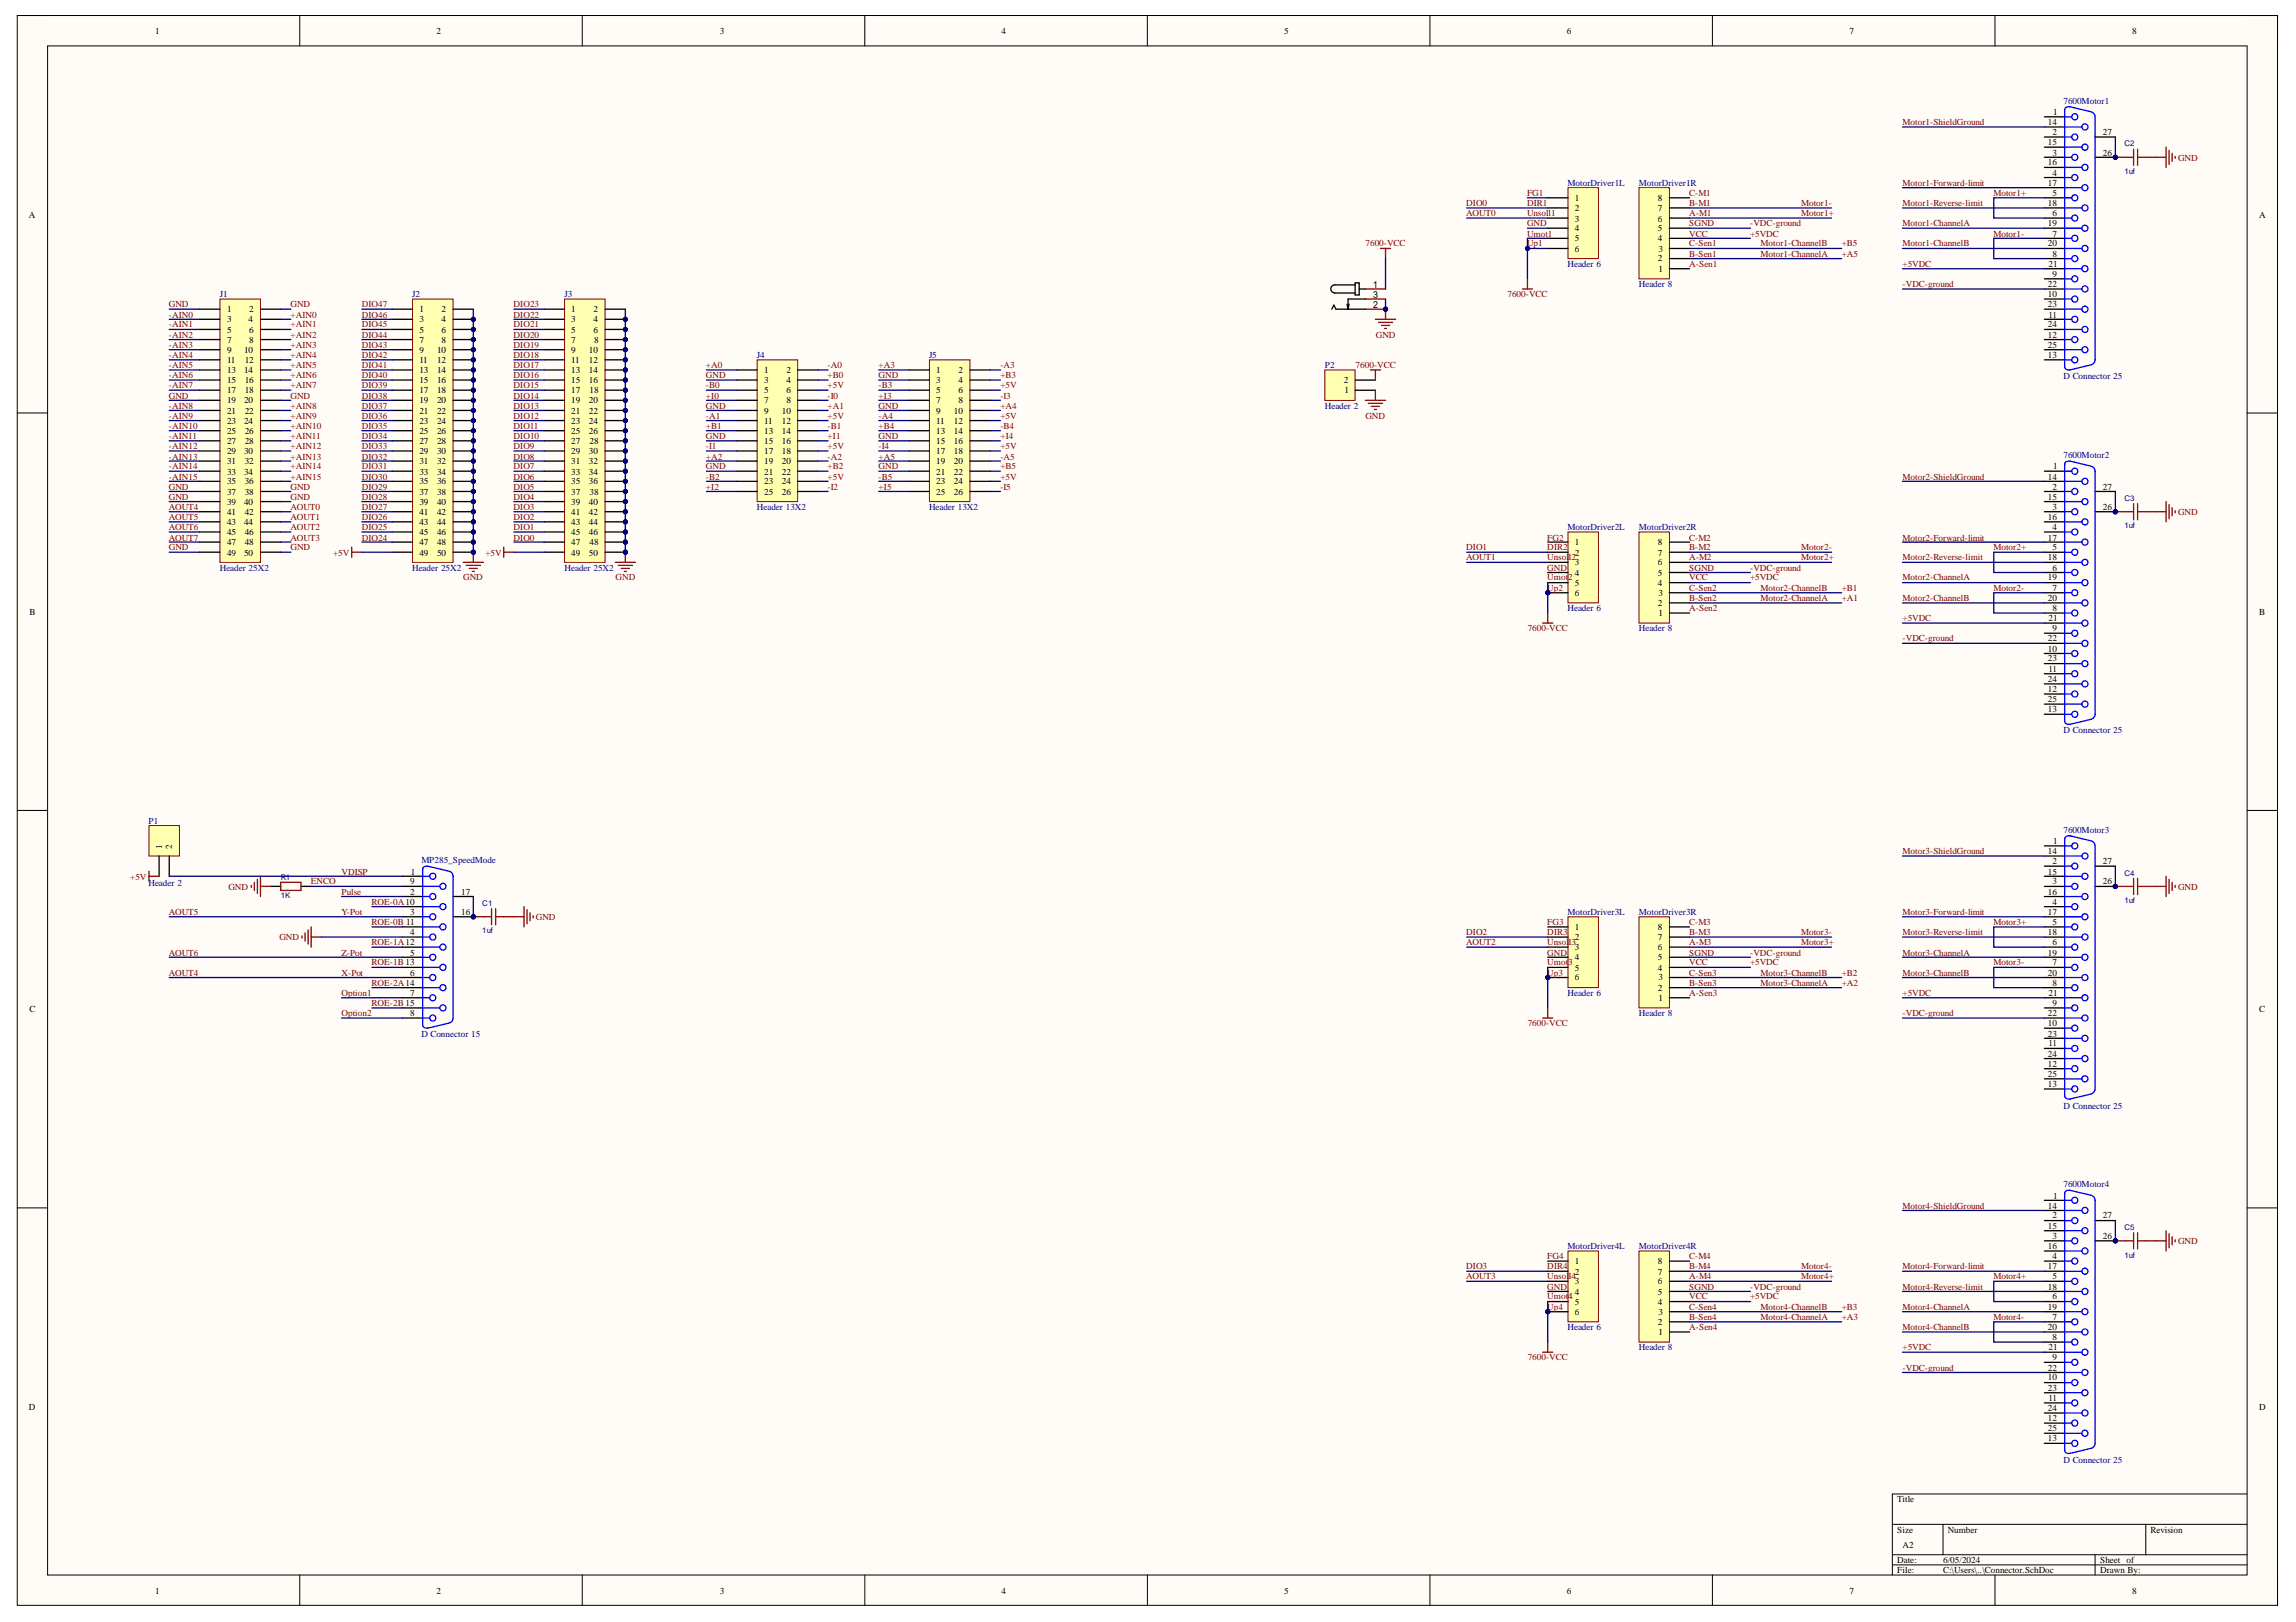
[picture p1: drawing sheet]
<svg xmlns="http://www.w3.org/2000/svg" width="297mm" height="210mm" viewBox="0 0 297 210" stroke-linecap="round" stroke-linejoin="round" font-family="sans-serif">
<defs><g id="words">
<g font-size="1.2">
<text x="20.1" y="4.4">1</text>
<text x="56.5" y="4.4">2</text>
<text x="93.1" y="4.4">3</text>
<text x="129.6" y="4.4">4</text>
<text x="166.2" y="4.4">5</text>
<text x="202.7" y="4.4">6</text>
<text x="239.3" y="4.4">7</text>
<text x="275.8" y="4.4">8</text>
<text x="264.9" y="16.2">14</text>
<text x="265.5" y="17.5">2</text>
<text x="265.6" y="14.9">1</text>
<text x="272" y="17.5">27</text>
<text x="264.9" y="18.8">15</text>
<text x="264.9" y="21.4">16</text>
<text x="265.5" y="20.1">3</text>
<text x="265.5" y="22.8">4</text>
<text x="272" y="20.1">26</text>
<text x="3.7" y="28.2">A</text>
<text x="203.7" y="26.1">1</text>
<text x="203.7" y="27.3">2</text>
<text x="203.7" y="28.7">3</text>
<text x="203.7" y="29.9">4</text>
<text x="214.5" y="29.9">5</text>
<text x="214.5" y="28.7">6</text>
<text x="214.5" y="27.3">7</text>
<text x="214.5" y="26.1">8</text>
<text x="264.9" y="24">17</text>
<text x="264.9" y="26.6">18</text>
<text x="264.9" y="29.3">19</text>
<text x="265.5" y="25.4">5</text>
<text x="265.5" y="28">6</text>
<text x="292.3" y="28.2">A</text>
<text x="203.7" y="31.2">5</text>
<text x="203.7" y="32.6">6</text>
<text x="214.5" y="33.8">2</text>
<text x="214.5" y="31.2">4</text>
<text x="214.6" y="35.2">1</text>
<text x="214.6" y="32.6">3</text>
<text x="264.9" y="31.9">20</text>
<text x="265" y="34.5">21</text>
<text x="265.5" y="30.6">7</text>
<text x="265.5" y="33.2">8</text>
<text x="265.5" y="35.9">9</text>
<text x="29.4" y="40.4">1</text>
<text x="29.4" y="41.7">3</text>
<text x="32.2" y="41.7">4</text>
<text x="32.2" y="40.4">2</text>
<text x="54.3" y="40.4">1</text>
<text x="54.3" y="41.7">3</text>
<text x="57.1" y="40.4">2</text>
<text x="57.1" y="41.7">4</text>
<text x="73.9" y="40.4">1</text>
<text x="73.9" y="41.7">3</text>
<text x="76.8" y="40.4">2</text>
<text x="76.8" y="41.7">4</text>
<text x="264.9" y="37.1">22</text>
<text x="264.9" y="39.8">23</text>
<text x="264.9" y="38.5">10</text>
<text x="265" y="41.1">11</text>
<text x="29.4" y="43.1">5</text>
<text x="29.4" y="44.3">7</text>
<text x="29.4" y="45.7">9</text>
<text x="29.4" y="46.9">11</text>
<text x="31.6" y="45.7">10</text>
<text x="31.7" y="46.9">12</text>
<text x="32.2" y="43.1">6</text>
<text x="32.2" y="44.3">8</text>
<text x="54.3" y="43.1">5</text>
<text x="54.3" y="44.3">7</text>
<text x="54.3" y="45.7">9</text>
<text x="54.3" y="46.9">11</text>
<text x="56.5" y="45.7">10</text>
<text x="56.5" y="46.9">12</text>
<text x="57.1" y="43.1">6</text>
<text x="57.1" y="44.3">8</text>
<text x="73.9" y="43.1">5</text>
<text x="73.9" y="44.3">7</text>
<text x="73.9" y="45.7">9</text>
<text x="73.9" y="46.9">11</text>
<text x="76.2" y="45.7">10</text>
<text x="76.2" y="46.9">12</text>
<text x="76.8" y="43.1">6</text>
<text x="76.9" y="44.3">8</text>
<text x="264.9" y="42.4">24</text>
<text x="264.9" y="45">25</text>
<text x="264.9" y="43.7">12</text>
<text x="264.9" y="46.4">13</text>
<text x="29.4" y="48.3">13</text>
<text x="29.4" y="49.6">15</text>
<text x="29.4" y="50.9">17</text>
<text x="29.4" y="52.2">19</text>
<text x="29.4" y="53.5">21</text>
<text x="31.6" y="48.3">14</text>
<text x="31.6" y="52.2">20</text>
<text x="31.7" y="49.6">16</text>
<text x="31.7" y="50.9">18</text>
<text x="31.7" y="53.5">22</text>
<text x="54.3" y="48.3">13</text>
<text x="54.3" y="49.6">15</text>
<text x="54.3" y="50.9">17</text>
<text x="54.3" y="52.2">19</text>
<text x="54.3" y="53.5">21</text>
<text x="56.5" y="48.3">14</text>
<text x="56.5" y="49.6">16</text>
<text x="56.5" y="50.9">18</text>
<text x="56.5" y="52.2">20</text>
<text x="56.5" y="53.5">22</text>
<text x="73.9" y="48.3">13</text>
<text x="73.9" y="49.6">15</text>
<text x="73.9" y="50.9">17</text>
<text x="73.9" y="52.2">19</text>
<text x="73.9" y="53.5">21</text>
<text x="76.2" y="48.3">14</text>
<text x="76.2" y="49.6">16</text>
<text x="76.2" y="52.2">20</text>
<text x="76.2" y="53.5">22</text>
<text x="76.3" y="50.9">18</text>
<text x="98.9" y="48.3">1</text>
<text x="98.9" y="49.6">3</text>
<text x="98.9" y="50.9">5</text>
<text x="98.9" y="52.2">7</text>
<text x="98.9" y="53.5">9</text>
<text x="101.1" y="53.5">10</text>
<text x="101.7" y="48.3">2</text>
<text x="101.7" y="49.6">4</text>
<text x="101.7" y="50.9">6</text>
<text x="101.7" y="52.2">8</text>
<text x="121.1" y="48.3">1</text>
<text x="121.1" y="49.6">3</text>
<text x="121.1" y="50.9">5</text>
<text x="121.1" y="52.2">7</text>
<text x="121.1" y="53.5">9</text>
<text x="123.4" y="53.5">10</text>
<text x="124" y="48.3">2</text>
<text x="124" y="49.6">4</text>
<text x="124" y="50.9">6</text>
<text x="124" y="52.2">8</text>
<text x="173.9" y="49.6">2</text>
<text x="173.9" y="50.9">1</text>
<text x="29.4" y="54.8">23</text>
<text x="29.4" y="56.2">25</text>
<text x="29.4" y="57.4">27</text>
<text x="29.4" y="58.8">29</text>
<text x="31.6" y="54.8">24</text>
<text x="31.6" y="58.8">30</text>
<text x="31.7" y="56.2">26</text>
<text x="31.7" y="57.4">28</text>
<text x="54.3" y="54.8">23</text>
<text x="54.3" y="56.2">25</text>
<text x="54.3" y="57.4">27</text>
<text x="54.3" y="58.8">29</text>
<text x="56.5" y="54.8">24</text>
<text x="56.5" y="56.2">26</text>
<text x="56.5" y="57.4">28</text>
<text x="56.5" y="58.8">30</text>
<text x="73.9" y="54.8">23</text>
<text x="73.9" y="56.2">25</text>
<text x="73.9" y="57.4">27</text>
<text x="73.9" y="58.8">29</text>
<text x="76.2" y="54.8">24</text>
<text x="76.2" y="56.2">26</text>
<text x="76.2" y="58.8">30</text>
<text x="76.3" y="57.4">28</text>
<text x="98.9" y="54.8">11</text>
<text x="98.9" y="56.2">13</text>
<text x="98.9" y="57.4">15</text>
<text x="98.9" y="58.8">17</text>
<text x="101.1" y="54.8">12</text>
<text x="101.1" y="56.2">14</text>
<text x="101.1" y="57.4">16</text>
<text x="101.1" y="58.8">18</text>
<text x="121.1" y="54.8">11</text>
<text x="121.1" y="56.2">13</text>
<text x="121.1" y="57.4">15</text>
<text x="121.1" y="58.8">17</text>
<text x="123.4" y="54.8">12</text>
<text x="123.4" y="56.2">14</text>
<text x="123.4" y="57.4">16</text>
<text x="123.4" y="58.8">18</text>
<text x="29.4" y="60.1">31</text>
<text x="29.4" y="61.4">33</text>
<text x="29.4" y="62.7">35</text>
<text x="29.4" y="64">37</text>
<text x="29.4" y="65.3">39</text>
<text x="31.6" y="61.4">34</text>
<text x="31.6" y="65.3">40</text>
<text x="31.7" y="60.1">32</text>
<text x="31.7" y="62.7">36</text>
<text x="31.7" y="64">38</text>
<text x="54.3" y="60.1">31</text>
<text x="54.3" y="61.4">33</text>
<text x="54.3" y="62.7">35</text>
<text x="54.3" y="64">37</text>
<text x="54.3" y="65.3">39</text>
<text x="56.5" y="60.1">32</text>
<text x="56.5" y="61.4">34</text>
<text x="56.5" y="62.7">36</text>
<text x="56.5" y="64">38</text>
<text x="56.5" y="65.3">40</text>
<text x="73.9" y="60.1">31</text>
<text x="73.9" y="61.4">33</text>
<text x="73.9" y="62.7">35</text>
<text x="73.9" y="64">37</text>
<text x="73.9" y="65.3">39</text>
<text x="76.2" y="60.1">32</text>
<text x="76.2" y="61.4">34</text>
<text x="76.2" y="62.7">36</text>
<text x="76.2" y="65.3">40</text>
<text x="76.3" y="64">38</text>
<text x="98.9" y="60.1">19</text>
<text x="98.9" y="61.4">21</text>
<text x="98.9" y="62.7">23</text>
<text x="98.9" y="64">25</text>
<text x="101.1" y="60.1">20</text>
<text x="101.1" y="61.4">22</text>
<text x="101.1" y="62.7">24</text>
<text x="101.1" y="64">26</text>
<text x="121.1" y="60.1">19</text>
<text x="121.1" y="61.4">21</text>
<text x="121.1" y="62.7">23</text>
<text x="121.1" y="64">25</text>
<text x="123.4" y="60.1">20</text>
<text x="123.4" y="61.4">22</text>
<text x="123.4" y="62.7">24</text>
<text x="123.4" y="64">26</text>
<text x="264.9" y="62.1">14</text>
<text x="264.9" y="64.7">15</text>
<text x="265.5" y="63.4">2</text>
<text x="265.5" y="66">3</text>
<text x="265.6" y="60.7">1</text>
<text x="272" y="63.4">27</text>
<text x="272" y="66">26</text>
<text x="29.4" y="66.7">41</text>
<text x="29.4" y="67.9">43</text>
<text x="29.4" y="69.3">45</text>
<text x="29.4" y="70.5">47</text>
<text x="29.4" y="71.9">49</text>
<text x="31.6" y="67.9">44</text>
<text x="31.6" y="71.9">50</text>
<text x="31.7" y="66.7">42</text>
<text x="31.7" y="69.3">46</text>
<text x="31.7" y="70.5">48</text>
<text x="54.3" y="66.7">41</text>
<text x="54.3" y="67.9">43</text>
<text x="54.3" y="69.3">45</text>
<text x="54.3" y="70.5">47</text>
<text x="54.3" y="71.9">49</text>
<text x="56.5" y="66.7">42</text>
<text x="56.5" y="67.9">44</text>
<text x="56.5" y="69.3">46</text>
<text x="56.5" y="70.5">48</text>
<text x="56.5" y="71.9">50</text>
<text x="73.9" y="66.7">41</text>
<text x="73.9" y="67.9">43</text>
<text x="73.9" y="69.3">45</text>
<text x="73.9" y="70.5">47</text>
<text x="73.9" y="71.9">49</text>
<text x="76.2" y="66.7">42</text>
<text x="76.2" y="67.9">44</text>
<text x="76.2" y="69.3">46</text>
<text x="76.2" y="71.9">50</text>
<text x="76.3" y="70.5">48</text>
<text x="203.7" y="70.5">1</text>
<text x="203.7" y="71.9">2</text>
<text x="214.5" y="71.9">7</text>
<text x="214.5" y="70.5">8</text>
<text x="264.9" y="67.3">16</text>
<text x="264.9" y="70">17</text>
<text x="265.5" y="68.6">4</text>
<text x="265.5" y="71.2">5</text>
<text x="203.7" y="73.2">3</text>
<text x="203.7" y="74.5">4</text>
<text x="203.7" y="75.8">5</text>
<text x="203.7" y="77.1">6</text>
<text x="214.5" y="75.8">4</text>
<text x="214.5" y="74.5">5</text>
<text x="214.5" y="73.2">6</text>
<text x="214.6" y="77.1">3</text>
<text x="264.9" y="77.7">20</text>
<text x="264.9" y="72.5">18</text>
<text x="264.9" y="75.1">19</text>
<text x="265.5" y="73.8">6</text>
<text x="265.5" y="76.5">7</text>
<text x="3.8" y="79.6">B</text>
<text x="214.5" y="78.4">2</text>
<text x="214.6" y="79.8">1</text>
<text x="264.9" y="83">22</text>
<text x="265" y="80.4">21</text>
<text x="265.5" y="79.1">8</text>
<text x="265.5" y="81.7">9</text>
<text x="292.3" y="79.6">B</text>
<text x="264.9" y="85.6">23</text>
<text x="264.9" y="88.2">24</text>
<text x="264.9" y="84.3">10</text>
<text x="264.9" y="89.6">12</text>
<text x="265" y="87">11</text>
<text x="264.9" y="90.8">25</text>
<text x="264.9" y="92.2">13</text>
<text x="21" y="109.9" transform="rotate(-90 21 109.9)">1</text>
<text x="22.3" y="109.9" transform="rotate(-90 22.3 109.9)">2</text>
<text x="53.2" y="113.2">1</text>
<text x="264.9" y="110.6">14</text>
<text x="264.9" y="113.2">15</text>
<text x="265.5" y="111.8">2</text>
<text x="265.6" y="109.2">1</text>
<text x="272" y="111.8">27</text>
<text x="53.1" y="115.8">2</text>
<text x="53.1" y="118.4">3</text>
<text x="53.1" y="114.4">9</text>
<text x="59.7" y="115.8">17</text>
<text x="59.7" y="118.4">16</text>
<text x="264.9" y="115.8">16</text>
<text x="264.9" y="118.4">17</text>
<text x="265.5" y="114.4">3</text>
<text x="265.5" y="117.1">4</text>
<text x="265.5" y="119.7">5</text>
<text x="272" y="114.4">26</text>
<text x="53.1" y="121">4</text>
<text x="53.1" y="123.7">5</text>
<text x="203.7" y="120.4">1</text>
<text x="203.7" y="121.6">2</text>
<text x="203.7" y="123">3</text>
<text x="203.7" y="124.3">4</text>
<text x="203.7" y="125.6">5</text>
<text x="214.5" y="125.6">4</text>
<text x="214.5" y="124.3">5</text>
<text x="214.5" y="123">6</text>
<text x="214.5" y="121.6">7</text>
<text x="214.5" y="120.4">8</text>
<text x="264.9" y="121">18</text>
<text x="264.9" y="123.7">19</text>
<text x="265.5" y="122.3">6</text>
<text x="265.5" y="124.9">7</text>
<text x="3.8" y="131">C</text>
<text x="53.1" y="126.3">6</text>
<text x="53.1" y="128.9">7</text>
<text x="53.1" y="131.5">8</text>
<text x="203.7" y="126.9">6</text>
<text x="214.5" y="128.2">2</text>
<text x="214.6" y="129.5">1</text>
<text x="214.6" y="126.9">3</text>
<text x="264.9" y="126.3">20</text>
<text x="264.9" y="131.5">22</text>
<text x="265" y="128.9">21</text>
<text x="265.5" y="127.6">8</text>
<text x="265.5" y="130.2">9</text>
<text x="292.3" y="131">C</text>
<text x="264.9" y="134.2">23</text>
<text x="264.9" y="136.8">24</text>
<text x="264.9" y="132.8">10</text>
<text x="265" y="135.4">11</text>
<text x="264.9" y="139.4">25</text>
<text x="264.9" y="138">12</text>
<text x="264.9" y="140.7">13</text>
<text x="265.6" y="155.1">1</text>
<text x="264.9" y="156.4">14</text>
<text x="264.9" y="159">15</text>
<text x="264.9" y="161.6">16</text>
<text x="265.5" y="157.7">2</text>
<text x="265.5" y="160.3">3</text>
<text x="272" y="157.7">27</text>
<text x="272" y="160.3">26</text>
<text x="203.7" y="163.6">1</text>
<text x="203.7" y="164.9">2</text>
<text x="203.7" y="166.2">3</text>
<text x="203.7" y="167.6">4</text>
<text x="214.5" y="167.6">5</text>
<text x="214.5" y="166.2">6</text>
<text x="214.5" y="164.9">7</text>
<text x="214.5" y="163.6">8</text>
<text x="264.9" y="164.3">17</text>
<text x="264.9" y="166.9">18</text>
<text x="265.5" y="162.9">4</text>
<text x="265.5" y="165.5">5</text>
<text x="203.7" y="168.8">5</text>
<text x="203.7" y="170.2">6</text>
<text x="214.5" y="171.5">2</text>
<text x="214.5" y="168.8">4</text>
<text x="214.6" y="172.8">1</text>
<text x="214.6" y="170.2">3</text>
<text x="264.9" y="172.1">20</text>
<text x="264.9" y="169.5">19</text>
<text x="265.5" y="168.2">6</text>
<text x="265.5" y="170.8">7</text>
<text x="265.5" y="173.4">8</text>
<text x="264.9" y="177.4">22</text>
<text x="264.9" y="178.6">10</text>
<text x="265" y="174.8">21</text>
<text x="265.5" y="176">9</text>
<text x="3.7" y="182.5">D</text>
<text x="264.9" y="180">23</text>
<text x="264.9" y="182.6">24</text>
<text x="264.9" y="185.2">25</text>
<text x="264.9" y="183.9">12</text>
<text x="265" y="181.3">11</text>
<text x="292.3" y="182.5">D</text>
<text x="264.9" y="186.5">13</text>
<text x="245.5" y="194.4">Title</text>
<text x="245.5" y="198.4">Size</text>
<text x="245.5" y="202.2">Date:</text>
<text x="245.5" y="203.6">File:</text>
<text x="246.1" y="200.3">A2</text>
<text x="251.4" y="202.2">6/05/2024</text>
<text x="251.4" y="203.6">C:\Users\..\Connector.SchDoc</text>
<text x="252" y="198.4">Number</text>
<text x="271.7" y="202.2">Sheet of</text>
<text x="271.7" y="203.6">Drawn By:</text>
<text x="278.2" y="198.4">Revision</text>
<text x="20.1" y="206.2">1</text>
<text x="56.5" y="206.2">2</text>
<text x="93.1" y="206.2">3</text>
<text x="129.6" y="206.2">4</text>
<text x="166.2" y="206.2">5</text>
<text x="202.7" y="206.2">6</text>
<text x="239.3" y="206.2">7</text>
<text x="275.8" y="206.2">8</text>
</g>
<g font-size="1.2" fill="#800000">
<text x="246.1" y="16.2">Motor1-ShieldGround</text>
<text x="281.8" y="20.8">GND</text>
<text x="189.7" y="28">AOUT0</text>
<text x="189.7" y="26.6">DIO0</text>
<text x="197.6" y="25.4">FG1</text>
<text x="197.6" y="26.6">DIR1</text>
<text x="197.6" y="28">Unsoll1</text>
<text x="197.6" y="29.3">GND</text>
<text x="218.5" y="28">A-M1</text>
<text x="218.5" y="26.6">B-M1</text>
<text x="218.5" y="25.4">C-M1</text>
<text x="218.5" y="29.3">SGND</text>
<text x="226.4" y="29.3">-VDC-ground</text>
<text x="233" y="28">Motor1+</text>
<text x="233" y="26.6">Motor1-</text>
<text x="246.1" y="24">Motor1-Forward-limit</text>
<text x="246.1" y="26.6">Motor1-Reverse-limit</text>
<text x="246.1" y="29.3">Motor1-ChannelA</text>
<text x="257.9" y="25.4">Motor1+</text>
<text x="176.6" y="31.9">7600-VCC</text>
<text x="197.6" y="30.6">Umot1</text>
<text x="197.6" y="31.9">Up1</text>
<text x="218.5" y="30.6">VCC</text>
<text x="218.5" y="31.9">C-Sen1</text>
<text x="218.5" y="33.2">B-Sen1</text>
<text x="218.5" y="34.5">A-Sen1</text>
<text x="226.4" y="30.6">+5VDC</text>
<text x="227.8" y="31.9">Motor1-ChannelB</text>
<text x="227.8" y="33.2">Motor1-ChannelA</text>
<text x="238.3" y="31.9">+B5</text>
<text x="238.3" y="33.2">+A5</text>
<text x="246.1" y="31.9">Motor1-ChannelB</text>
<text x="246.1" y="34.5">+5VDC</text>
<text x="257.9" y="30.6">Motor1-</text>
<text x="21.8" y="39.8">GND</text>
<text x="21.8" y="41.1">-AIN0</text>
<text x="37.6" y="39.8">GND</text>
<text x="37.6" y="41.1">+AIN0</text>
<text x="46.8" y="41.1">DIO46</text>
<text x="46.8" y="39.8">DIO47</text>
<text x="66.4" y="41.1">DIO22</text>
<text x="66.4" y="39.8">DIO23</text>
<text x="195" y="38.5">7600-VCC</text>
<text x="246.1" y="37.1">-VDC-ground</text>
<text x="21.8" y="42.4">-AIN1</text>
<text x="21.8" y="43.7">-AIN2</text>
<text x="21.8" y="45">-AIN3</text>
<text x="21.8" y="46.4">-AIN4</text>
<text x="21.8" y="47.6">-AIN5</text>
<text x="37.6" y="42.4">+AIN1</text>
<text x="37.6" y="43.7">+AIN2</text>
<text x="37.6" y="45">+AIN3</text>
<text x="37.6" y="46.4">+AIN4</text>
<text x="37.6" y="47.6">+AIN5</text>
<text x="46.8" y="47.6">DIO41</text>
<text x="46.8" y="46.4">DIO42</text>
<text x="46.8" y="45">DIO43</text>
<text x="46.8" y="43.7">DIO44</text>
<text x="46.8" y="42.4">DIO45</text>
<text x="66.4" y="47.6">DIO17</text>
<text x="66.4" y="46.4">DIO18</text>
<text x="66.4" y="45">DIO19</text>
<text x="66.4" y="43.7">DIO20</text>
<text x="66.4" y="42.4">DIO21</text>
<text x="91.3" y="47.6">+A0</text>
<text x="107.1" y="47.6">-A0</text>
<text x="113.7" y="47.6">+A3</text>
<text x="129.4" y="47.6">-A3</text>
<text x="175.4" y="47.6">7600-VCC</text>
<text x="178" y="43.7">GND</text>
<text x="21.8" y="49">-AIN6</text>
<text x="21.8" y="50.2">-AIN7</text>
<text x="21.8" y="52.9">-AIN8</text>
<text x="21.8" y="51.6">GND</text>
<text x="37.6" y="49">+AIN6</text>
<text x="37.6" y="50.2">+AIN7</text>
<text x="37.6" y="52.9">+AIN8</text>
<text x="37.6" y="51.6">GND</text>
<text x="46.8" y="52.9">DIO37</text>
<text x="46.8" y="51.6">DIO38</text>
<text x="46.8" y="50.2">DIO39</text>
<text x="46.8" y="49">DIO40</text>
<text x="66.4" y="52.9">DIO13</text>
<text x="66.4" y="51.6">DIO14</text>
<text x="66.4" y="50.2">DIO15</text>
<text x="66.4" y="49">DIO16</text>
<text x="91.3" y="50.2">-B0</text>
<text x="91.3" y="51.6">+I0</text>
<text x="91.3" y="49">GND</text>
<text x="91.3" y="52.9">GND</text>
<text x="107.1" y="52.9">+A1</text>
<text x="107.1" y="49">+B0</text>
<text x="107.1" y="50.2">+5V</text>
<text x="107.1" y="51.6">-I0</text>
<text x="113.7" y="50.2">-B3</text>
<text x="113.7" y="51.6">+I3</text>
<text x="113.7" y="49">GND</text>
<text x="113.7" y="52.9">GND</text>
<text x="129.4" y="52.9">+A4</text>
<text x="129.4" y="49">+B3</text>
<text x="129.4" y="50.2">+5V</text>
<text x="129.4" y="51.6">-I3</text>
<text x="21.8" y="54.2">-AIN9</text>
<text x="21.8" y="55.5">-AIN10</text>
<text x="21.8" y="56.8">-AIN11</text>
<text x="21.8" y="58.1">-AIN12</text>
<text x="21.8" y="59.5">-AIN13</text>
<text x="37.6" y="54.2">+AIN9</text>
<text x="37.6" y="55.5">+AIN10</text>
<text x="37.6" y="56.8">+AIN11</text>
<text x="37.6" y="58.1">+AIN12</text>
<text x="37.6" y="59.5">+AIN13</text>
<text x="46.8" y="59.5">DIO32</text>
<text x="46.8" y="58.1">DIO33</text>
<text x="46.8" y="56.8">DIO34</text>
<text x="46.8" y="55.5">DIO35</text>
<text x="46.8" y="54.2">DIO36</text>
<text x="66.4" y="59.5">DIO8</text>
<text x="66.4" y="58.1">DIO9</text>
<text x="66.4" y="56.8">DIO10</text>
<text x="66.4" y="55.5">DIO11</text>
<text x="66.4" y="54.2">DIO12</text>
<text x="91.3" y="59.5">+A2</text>
<text x="91.3" y="54.2">-A1</text>
<text x="91.3" y="55.5">+B1</text>
<text x="91.3" y="58.1">-I1</text>
<text x="91.3" y="56.8">GND</text>
<text x="107.1" y="59.5">-A2</text>
<text x="107.1" y="55.5">-B1</text>
<text x="107.1" y="56.8">+I1</text>
<text x="107.1" y="54.2">+5V</text>
<text x="107.1" y="58.1">+5V</text>
<text x="113.7" y="59.5">+A5</text>
<text x="113.7" y="54.2">-A4</text>
<text x="113.7" y="55.5">+B4</text>
<text x="113.7" y="58.1">-I4</text>
<text x="113.7" y="56.8">GND</text>
<text x="129.4" y="59.5">-A5</text>
<text x="129.4" y="55.5">-B4</text>
<text x="129.4" y="56.8">+I4</text>
<text x="129.4" y="54.2">+5V</text>
<text x="129.4" y="58.1">+5V</text>
<text x="176.6" y="54.2">GND</text>
<text x="21.8" y="60.7">-AIN14</text>
<text x="21.8" y="62.1">-AIN15</text>
<text x="21.8" y="63.4">GND</text>
<text x="21.8" y="64.7">GND</text>
<text x="21.8" y="66">AOUT4</text>
<text x="37.6" y="60.7">+AIN14</text>
<text x="37.6" y="62.1">+AIN15</text>
<text x="37.6" y="63.4">GND</text>
<text x="37.6" y="64.7">GND</text>
<text x="37.6" y="66">AOUT0</text>
<text x="46.8" y="66">DIO27</text>
<text x="46.8" y="64.7">DIO28</text>
<text x="46.8" y="63.4">DIO29</text>
<text x="46.8" y="62.1">DIO30</text>
<text x="46.8" y="60.7">DIO31</text>
<text x="66.4" y="66">DIO3</text>
<text x="66.4" y="64.7">DIO4</text>
<text x="66.4" y="63.4">DIO5</text>
<text x="66.4" y="62.1">DIO6</text>
<text x="66.4" y="60.7">DIO7</text>
<text x="91.3" y="62.1">-B2</text>
<text x="91.3" y="63.4">+I2</text>
<text x="91.3" y="60.7">GND</text>
<text x="107.1" y="60.7">+B2</text>
<text x="107.1" y="62.1">+5V</text>
<text x="107.1" y="63.4">-I2</text>
<text x="113.7" y="62.1">-B5</text>
<text x="113.7" y="63.4">+I5</text>
<text x="113.7" y="60.7">GND</text>
<text x="129.4" y="60.7">+B5</text>
<text x="129.4" y="62.1">+5V</text>
<text x="129.4" y="63.4">-I5</text>
<text x="246.1" y="62.1">Motor2-ShieldGround</text>
<text x="21.8" y="67.3">AOUT5</text>
<text x="21.8" y="68.6">AOUT6</text>
<text x="21.8" y="70">AOUT7</text>
<text x="21.8" y="71.2">GND</text>
<text x="37.6" y="67.3">AOUT1</text>
<text x="37.6" y="68.6">AOUT2</text>
<text x="37.6" y="70">AOUT3</text>
<text x="37.6" y="71.2">GND</text>
<text x="43.1" y="71.9">+5V</text>
<text x="46.8" y="70">DIO24</text>
<text x="46.8" y="68.6">DIO25</text>
<text x="46.8" y="67.3">DIO26</text>
<text x="62.8" y="71.9">+5V</text>
<text x="66.4" y="70">DIO0</text>
<text x="66.4" y="68.6">DIO1</text>
<text x="66.4" y="67.3">DIO2</text>
<text x="189.7" y="71.2">DIO1</text>
<text x="200.2" y="71.2">DIR2</text>
<text x="200.2" y="70">FG2</text>
<text x="218.5" y="71.2">B-M2</text>
<text x="218.5" y="70">C-M2</text>
<text x="233" y="71.2">Motor2-</text>
<text x="246.1" y="70">Motor2-Forward-limit</text>
<text x="257.9" y="71.2">Motor2+</text>
<text x="281.8" y="66.7">GND</text>
<text x="59.9" y="75.1">GND</text>
<text x="79.6" y="75.1">GND</text>
<text x="189.7" y="72.5">AOUT1</text>
<text x="200.2" y="76.5">Up2</text>
<text x="200.2" y="75.1">Umot2</text>
<text x="200.2" y="72.5">Unsoll2</text>
<text x="200.2" y="73.8">GND</text>
<text x="218.5" y="72.5">A-M2</text>
<text x="218.5" y="73.8">SGND</text>
<text x="218.5" y="75.1">VCC</text>
<text x="218.5" y="76.5">C-Sen2</text>
<text x="218.5" y="77.7">B-Sen2</text>
<text x="226.4" y="73.8">-VDC-ground</text>
<text x="226.4" y="75.1">+5VDC</text>
<text x="227.8" y="76.5">Motor2-ChannelB</text>
<text x="227.8" y="77.7">Motor2-ChannelA</text>
<text x="233" y="72.5">Motor2+</text>
<text x="238.3" y="77.7">+A1</text>
<text x="238.3" y="76.5">+B1</text>
<text x="246.1" y="72.5">Motor2-Reverse-limit</text>
<text x="246.1" y="75.1">Motor2-ChannelA</text>
<text x="246.1" y="77.7">Motor2-ChannelB</text>
<text x="257.9" y="76.5">Motor2-</text>
<text x="197.6" y="81.7">7600-VCC</text>
<text x="218.5" y="79.1">A-Sen2</text>
<text x="246.1" y="83">-VDC-ground</text>
<text x="246.1" y="80.4">+5VDC</text>
<text x="16.8" y="113.9">+5V</text>
<text x="44.2" y="113.2">VDISP</text>
<text x="246.1" y="110.6">Motor3-ShieldGround</text>
<text x="21.8" y="118.4">AOUT5</text>
<text x="29.5" y="115.1">GND</text>
<text x="40.2" y="114.4">ENCO</text>
<text x="44.2" y="115.8">Pulse</text>
<text x="44.2" y="118.4">Y-Pot</text>
<text x="48.1" y="117.1">ROE-0A10</text>
<text x="48.1" y="119.7">ROE-0B 11</text>
<text x="69.3" y="119">GND</text>
<text x="200.2" y="119.7">FG3</text>
<text x="218.5" y="119.7">C-M3</text>
<text x="246.1" y="118.4">Motor3-Forward-limit</text>
<text x="257.9" y="119.7">Motor3+</text>
<text x="281.8" y="115.1">GND</text>
<text x="21.8" y="123.7">AOUT6</text>
<text x="36.1" y="121.6">GND</text>
<text x="44.2" y="123.7">Z-Pot</text>
<text x="48.1" y="122.3">ROE-1A12</text>
<text x="48.1" y="124.9">ROE-1B 13</text>
<text x="189.7" y="122.3">AOUT2</text>
<text x="189.7" y="121">DIO2</text>
<text x="200.2" y="124.9">Umot3</text>
<text x="200.2" y="122.3">Unsoll3</text>
<text x="200.2" y="121">DIR3</text>
<text x="200.2" y="123.7">GND</text>
<text x="218.5" y="122.3">A-M3</text>
<text x="218.5" y="121">B-M3</text>
<text x="218.5" y="123.7">SGND</text>
<text x="218.5" y="124.9">VCC</text>
<text x="226.4" y="123.7">-VDC-ground</text>
<text x="226.4" y="124.9">+5VDC</text>
<text x="233" y="122.3">Motor3+</text>
<text x="233" y="121">Motor3-</text>
<text x="246.1" y="121">Motor3-Reverse-limit</text>
<text x="246.1" y="123.7">Motor3-ChannelA</text>
<text x="257.9" y="124.9">Motor3-</text>
<text x="21.8" y="126.3">AOUT4</text>
<text x="44.2" y="126.3">X-Pot</text>
<text x="44.2" y="128.9">Option1</text>
<text x="44.2" y="131.5">Option2</text>
<text x="48.1" y="127.6">ROE-2A14</text>
<text x="48.1" y="130.2">ROE-2B 15</text>
<text x="200.2" y="126.3">Up3</text>
<text x="218.5" y="126.3">C-Sen3</text>
<text x="218.5" y="127.6">B-Sen3</text>
<text x="218.5" y="128.9">A-Sen3</text>
<text x="227.8" y="126.3">Motor3-ChannelB</text>
<text x="227.8" y="127.6">Motor3-ChannelA</text>
<text x="238.3" y="127.6">+A2</text>
<text x="238.3" y="126.3">+B2</text>
<text x="246.1" y="126.3">Motor3-ChannelB</text>
<text x="246.1" y="131.5">-VDC-ground</text>
<text x="246.1" y="128.9">+5VDC</text>
<text x="197.6" y="132.8">7600-VCC</text>
<text x="246.1" y="156.4">Motor4-ShieldGround</text>
<text x="281.8" y="161">GND</text>
<text x="189.7" y="165.5">AOUT3</text>
<text x="189.7" y="164.3">DIO3</text>
<text x="200.2" y="165.5">Unsoll4</text>
<text x="200.2" y="164.3">DIR4</text>
<text x="200.2" y="162.9">FG4</text>
<text x="200.2" y="166.9">GND</text>
<text x="218.5" y="165.5">A-M4</text>
<text x="218.5" y="164.3">B-M4</text>
<text x="218.5" y="162.9">C-M4</text>
<text x="218.5" y="166.9">SGND</text>
<text x="226.4" y="166.9">-VDC-ground</text>
<text x="233" y="165.5">Motor4+</text>
<text x="233" y="164.3">Motor4-</text>
<text x="246.1" y="164.3">Motor4-Forward-limit</text>
<text x="246.1" y="166.9">Motor4-Reverse-limit</text>
<text x="257.9" y="165.5">Motor4+</text>
<text x="200.2" y="169.5">Up4</text>
<text x="200.2" y="168.2">Umot4</text>
<text x="218.5" y="168.2">VCC</text>
<text x="218.5" y="169.5">C-Sen4</text>
<text x="218.5" y="170.8">B-Sen4</text>
<text x="218.5" y="172.1">A-Sen4</text>
<text x="226.4" y="168.2">+5VDC</text>
<text x="227.8" y="169.5">Motor4-ChannelB</text>
<text x="227.8" y="170.8">Motor4-ChannelA</text>
<text x="238.3" y="169.5">+B3</text>
<text x="238.3" y="170.8">+A3</text>
<text x="246.1" y="169.5">Motor4-ChannelA</text>
<text x="246.1" y="172.1">Motor4-ChannelB</text>
<text x="257.9" y="170.8">Motor4-</text>
<text x="197.6" y="176">7600-VCC</text>
<text x="246.1" y="177.4">-VDC-ground</text>
<text x="246.1" y="174.8">+5VDC</text>
</g>
<g font-size="1.2" fill="#000080">
<text x="267" y="13.4">7600Motor1</text>
<text x="202.8" y="24">MotorDriver1L</text>
<text x="212" y="24">MotorDriver1R</text>
<text x="202.8" y="34.5">Header 6</text>
<text x="28.4" y="38.5">J1</text>
<text x="53.3" y="38.5">J2</text>
<text x="73" y="38.5">J3</text>
<text x="212" y="37.1">Header 8</text>
<text x="97.9" y="46.4">J4</text>
<text x="120.2" y="46.4">J5</text>
<text x="171.4" y="47.6">P2</text>
<text x="171.4" y="52.9">Header 2</text>
<text x="267" y="49.1">D Connector 25</text>
<text x="267" y="59.3">7600Motor2</text>
<text x="97.9" y="66">Header 13X2</text>
<text x="120.2" y="66">Header 13X2</text>
<text x="202.8" y="68.6">MotorDriver2L</text>
<text x="212" y="68.6">MotorDriver2R</text>
<text x="28.4" y="73.8">Header 25X2</text>
<text x="53.3" y="73.8">Header 25X2</text>
<text x="73" y="73.8">Header 25X2</text>
<text x="202.8" y="79.1">Header 6</text>
<text x="212" y="81.7">Header 8</text>
<text x="267" y="94.9">D Connector 25</text>
<text x="19.2" y="106.6">P1</text>
<text x="267" y="107.8">7600Motor3</text>
<text x="54.5" y="111.7">MP285_SpeedMode</text>
<text x="19.2" y="114.7">Header 2</text>
<text x="202.8" y="118.4">MotorDriver3L</text>
<text x="212" y="118.4">MotorDriver3R</text>
<text x="202.8" y="128.9">Header 6</text>
<text x="212" y="131.5">Header 8</text>
<text x="54.5" y="134.2">D Connector 15</text>
<text x="267" y="143.5">D Connector 25</text>
<text x="267" y="153.6">7600Motor4</text>
<text x="202.8" y="161.6">MotorDriver4L</text>
<text x="212" y="161.6">MotorDriver4R</text>
<text x="202.8" y="172.1">Header 6</text>
<text x="212" y="174.8">Header 8</text>
<text x="267" y="189.3">D Connector 25</text>
</g>
<g font-size="1" fill="#000080">
<text x="274.8" y="18.9">C2</text>
<text x="274.8" y="22.5">1uf</text>
<text x="274.8" y="64.8">C3</text>
<text x="274.8" y="68.3">1uf</text>
<text x="36.3" y="113.9">R1</text>
<text x="274.8" y="113.3">C4</text>
<text x="36.3" y="116.2">1K</text>
<text x="62.4" y="117.2">C1</text>
<text x="274.8" y="116.9">1uf</text>
<text x="62.4" y="120.8">1uf</text>
<text x="274.8" y="159.2">C5</text>
<text x="274.8" y="162.7">1uf</text>
</g>
</g></defs>
<path d="M2.2 2h292.4v205.7h-292.4z" fill-rule="evenodd" fill="#fffcf8"/>
<path d="M2.2 2h292.4v205.7h-292.4z" fill="none" stroke="#000" stroke-width=".13"/>
<path d="M6.2 5.9h284.5v197.9h-284.5z" fill-rule="evenodd" fill="#fffcf8"/>
<g fill="none" stroke="#000" stroke-width=".13">
<path d="M2.2 2h4M6.2 5.9h284.5v197.9h-284.5zM38.8 2v3.9M75.3 2v3.9M111.9 2v3.9M148.4 2v3.9M185 2v3.9M221.5 2v3.9M258.1 2v3.9M290.7 2h3.9v3.9M2.2 53.4h4M290.7 53.4h3.9"/>
<path d="M2.2 104.9h4M290.7 104.9h3.9M2.2 156.3h4M290.7 156.3h3.9M244.8 197.3h45.9M251.4 197.3v3.9M277.6 197.3v3.9M290.7 193.3h-45.9v10.5M38.8 203.8v3.9M75.3 203.8v3.9M111.9 203.8v3.9M148.4 203.8v3.9"/>
<path d="M185 203.8v3.9M221.5 203.8v3.9M244.8 201.2h45.9M244.8 202.5h45.9M258.1 203.8v3.9M271 201.2v2.6M294.6 203.8v3.9"/>
</g>
<path d="M28.5 38.7h5.2v34.1h-5.2z" fill-rule="evenodd" fill="#ffffb0"/>
<path d="M28.5 38.7h5.2v34.1h-5.2z" fill="none" stroke="#800000" stroke-width=".13"/>
<g fill="none" stroke="#000" stroke-width=".17">
<path d="M25.8 40h2.7M25.8 41.3h2.7M25.8 42.6h2.7M25.8 43.9h2.7M25.8 45.3h2.7M25.8 46.6h2.7M25.8 47.9h2.7M25.8 49.2h2.7M25.8 50.5h2.7M25.8 51.8h2.7M25.8 53.1h2.7M25.8 54.4h2.7"/>
<path d="M25.8 55.7h2.7M25.8 57h2.7M25.8 58.4h2.7M25.8 59.7h2.7M33.7 40h2.6M33.7 41.3h2.6M33.7 42.6h2.6M33.7 43.9h2.6M33.7 45.3h2.6M33.7 46.6h2.6M33.7 47.9h2.6M33.7 49.2h2.6"/>
<path d="M33.7 50.5h2.6M33.7 51.8h2.6M33.7 53.1h2.6M33.7 54.4h2.6M33.7 55.7h2.6M33.7 57h2.6M33.7 58.4h2.6M33.7 59.7h2.6M25.8 61h2.7M25.8 62.3h2.7M25.8 63.6h2.7M25.8 64.9h2.7"/>
<path d="M25.8 66.2h2.7M25.8 67.5h2.7M25.8 68.8h2.7M25.8 70.1h2.7M25.8 71.5h2.7M33.7 61h2.6M33.7 62.3h2.6M33.7 63.6h2.6M33.7 64.9h2.6M33.7 66.2h2.6M33.7 67.5h2.6M33.7 68.8h2.6"/>
<path d="M33.7 70.1h2.6M33.7 71.5h2.6"/>
</g>
<circle cx="61.2" cy="41.3" r=".26" fill="#000080"/>
<circle cx="61.2" cy="41.3" r=".26" fill="none" stroke="#000080" stroke-width=".13"/>
<circle cx="61.2" cy="42.6" r=".26" fill="#000080"/>
<circle cx="61.2" cy="42.6" r=".26" fill="none" stroke="#000080" stroke-width=".13"/>
<circle cx="61.2" cy="43.9" r=".26" fill="#000080"/>
<circle cx="61.2" cy="43.9" r=".26" fill="none" stroke="#000080" stroke-width=".13"/>
<circle cx="61.2" cy="45.3" r=".26" fill="#000080"/>
<circle cx="61.2" cy="45.3" r=".26" fill="none" stroke="#000080" stroke-width=".13"/>
<circle cx="61.2" cy="46.6" r=".26" fill="#000080"/>
<circle cx="61.2" cy="46.6" r=".26" fill="none" stroke="#000080" stroke-width=".13"/>
<circle cx="61.2" cy="47.9" r=".26" fill="#000080"/>
<circle cx="61.2" cy="47.9" r=".26" fill="none" stroke="#000080" stroke-width=".13"/>
<circle cx="61.2" cy="49.2" r=".26" fill="#000080"/>
<circle cx="61.2" cy="49.2" r=".26" fill="none" stroke="#000080" stroke-width=".13"/>
<circle cx="61.2" cy="50.5" r=".26" fill="#000080"/>
<circle cx="61.2" cy="50.5" r=".26" fill="none" stroke="#000080" stroke-width=".13"/>
<circle cx="61.2" cy="51.8" r=".26" fill="#000080"/>
<circle cx="61.2" cy="51.8" r=".26" fill="none" stroke="#000080" stroke-width=".13"/>
<circle cx="61.2" cy="53.1" r=".26" fill="#000080"/>
<circle cx="61.2" cy="53.1" r=".26" fill="none" stroke="#000080" stroke-width=".13"/>
<circle cx="61.2" cy="54.4" r=".26" fill="#000080"/>
<circle cx="61.2" cy="54.4" r=".26" fill="none" stroke="#000080" stroke-width=".13"/>
<circle cx="61.2" cy="55.7" r=".26" fill="#000080"/>
<circle cx="61.2" cy="55.7" r=".26" fill="none" stroke="#000080" stroke-width=".13"/>
<circle cx="61.2" cy="57" r=".26" fill="#000080"/>
<circle cx="61.2" cy="57" r=".26" fill="none" stroke="#000080" stroke-width=".13"/>
<circle cx="61.2" cy="58.4" r=".26" fill="#000080"/>
<circle cx="61.2" cy="58.4" r=".26" fill="none" stroke="#000080" stroke-width=".13"/>
<circle cx="61.2" cy="59.7" r=".26" fill="#000080"/>
<circle cx="61.2" cy="59.7" r=".26" fill="none" stroke="#000080" stroke-width=".13"/>
<circle cx="61.2" cy="61" r=".26" fill="#000080"/>
<circle cx="61.2" cy="61" r=".26" fill="none" stroke="#000080" stroke-width=".13"/>
<circle cx="61.2" cy="62.3" r=".26" fill="#000080"/>
<circle cx="61.2" cy="62.3" r=".26" fill="none" stroke="#000080" stroke-width=".13"/>
<circle cx="61.2" cy="63.6" r=".26" fill="#000080"/>
<circle cx="61.2" cy="63.6" r=".26" fill="none" stroke="#000080" stroke-width=".13"/>
<circle cx="61.2" cy="64.9" r=".26" fill="#000080"/>
<circle cx="61.2" cy="64.9" r=".26" fill="none" stroke="#000080" stroke-width=".13"/>
<circle cx="61.2" cy="66.2" r=".26" fill="#000080"/>
<circle cx="61.2" cy="66.2" r=".26" fill="none" stroke="#000080" stroke-width=".13"/>
<circle cx="61.2" cy="67.5" r=".26" fill="#000080"/>
<circle cx="61.2" cy="67.5" r=".26" fill="none" stroke="#000080" stroke-width=".13"/>
<circle cx="61.2" cy="68.8" r=".26" fill="#000080"/>
<circle cx="61.2" cy="68.8" r=".26" fill="none" stroke="#000080" stroke-width=".13"/>
<circle cx="61.2" cy="70.2" r=".26" fill="#000080"/>
<circle cx="61.2" cy="70.2" r=".26" fill="none" stroke="#000080" stroke-width=".13"/>
<circle cx="61.2" cy="71.5" r=".26" fill="#000080"/>
<circle cx="61.2" cy="71.5" r=".26" fill="none" stroke="#000080" stroke-width=".13"/>
<path d="M53.4 38.7h5.2v34.1h-5.2z" fill-rule="evenodd" fill="#ffffb0"/>
<path d="M53.4 38.7h5.2v34.1h-5.2z" fill="none" stroke="#800000" stroke-width=".13"/>
<path d="M50.7 40h2.7M50.7 41.3h2.7M58.6 40h2.6M58.6 41.3h2.6" fill="none" stroke="#000" stroke-width=".17"/>
<circle cx="61.2" cy="41.3" r=".26" fill="#000080"/>
<circle cx="61.2" cy="41.3" r=".26" fill="none" stroke="#000080" stroke-width=".13"/>
<path d="M50.7 42.6h2.7M58.6 42.6h2.6" fill="none" stroke="#000" stroke-width=".17"/>
<circle cx="61.2" cy="42.6" r=".26" fill="#000080"/>
<circle cx="61.2" cy="42.6" r=".26" fill="none" stroke="#000080" stroke-width=".13"/>
<path d="M50.7 43.9h2.7M58.6 43.9h2.6" fill="none" stroke="#000" stroke-width=".17"/>
<circle cx="61.2" cy="43.9" r=".26" fill="#000080"/>
<circle cx="61.2" cy="43.9" r=".26" fill="none" stroke="#000080" stroke-width=".13"/>
<path d="M50.7 45.3h2.7M58.6 45.3h2.6" fill="none" stroke="#000" stroke-width=".17"/>
<circle cx="61.2" cy="45.3" r=".26" fill="#000080"/>
<circle cx="61.2" cy="45.3" r=".26" fill="none" stroke="#000080" stroke-width=".13"/>
<path d="M50.7 46.6h2.7M58.6 46.6h2.6" fill="none" stroke="#000" stroke-width=".17"/>
<circle cx="61.2" cy="46.6" r=".26" fill="#000080"/>
<circle cx="61.2" cy="46.6" r=".26" fill="none" stroke="#000080" stroke-width=".13"/>
<path d="M50.7 47.9h2.7M58.6 47.9h2.6" fill="none" stroke="#000" stroke-width=".17"/>
<circle cx="61.2" cy="47.9" r=".26" fill="#000080"/>
<circle cx="61.2" cy="47.9" r=".26" fill="none" stroke="#000080" stroke-width=".13"/>
<path d="M50.7 49.2h2.7M58.6 49.2h2.6" fill="none" stroke="#000" stroke-width=".17"/>
<circle cx="61.2" cy="49.2" r=".26" fill="#000080"/>
<circle cx="61.2" cy="49.2" r=".26" fill="none" stroke="#000080" stroke-width=".13"/>
<path d="M50.7 50.5h2.7M58.6 50.5h2.6" fill="none" stroke="#000" stroke-width=".17"/>
<circle cx="61.2" cy="50.5" r=".26" fill="#000080"/>
<circle cx="61.2" cy="50.5" r=".26" fill="none" stroke="#000080" stroke-width=".13"/>
<path d="M50.7 51.8h2.7M58.6 51.8h2.6" fill="none" stroke="#000" stroke-width=".17"/>
<circle cx="61.2" cy="51.8" r=".26" fill="#000080"/>
<circle cx="61.2" cy="51.8" r=".26" fill="none" stroke="#000080" stroke-width=".13"/>
<path d="M50.7 53.1h2.7M58.6 53.1h2.6" fill="none" stroke="#000" stroke-width=".17"/>
<circle cx="61.2" cy="53.1" r=".26" fill="#000080"/>
<circle cx="61.2" cy="53.1" r=".26" fill="none" stroke="#000080" stroke-width=".13"/>
<path d="M50.7 54.4h2.7M58.6 54.4h2.6" fill="none" stroke="#000" stroke-width=".17"/>
<circle cx="61.2" cy="54.4" r=".26" fill="#000080"/>
<circle cx="61.2" cy="54.4" r=".26" fill="none" stroke="#000080" stroke-width=".13"/>
<path d="M50.7 55.7h2.7M58.6 55.7h2.6" fill="none" stroke="#000" stroke-width=".17"/>
<circle cx="61.2" cy="55.7" r=".26" fill="#000080"/>
<circle cx="61.2" cy="55.7" r=".26" fill="none" stroke="#000080" stroke-width=".13"/>
<path d="M50.7 57h2.7M58.6 57h2.6" fill="none" stroke="#000" stroke-width=".17"/>
<circle cx="61.2" cy="57" r=".26" fill="#000080"/>
<circle cx="61.2" cy="57" r=".26" fill="none" stroke="#000080" stroke-width=".13"/>
<path d="M50.7 58.4h2.7M58.6 58.4h2.6" fill="none" stroke="#000" stroke-width=".17"/>
<circle cx="61.2" cy="58.4" r=".26" fill="#000080"/>
<circle cx="61.2" cy="58.4" r=".26" fill="none" stroke="#000080" stroke-width=".13"/>
<path d="M50.7 59.7h2.7M58.6 59.7h2.6" fill="none" stroke="#000" stroke-width=".17"/>
<circle cx="61.2" cy="59.7" r=".26" fill="#000080"/>
<circle cx="61.2" cy="59.7" r=".26" fill="none" stroke="#000080" stroke-width=".13"/>
<path d="M50.7 61h2.7M58.6 61h2.6" fill="none" stroke="#000" stroke-width=".17"/>
<circle cx="61.2" cy="61" r=".26" fill="#000080"/>
<circle cx="61.2" cy="61" r=".26" fill="none" stroke="#000080" stroke-width=".13"/>
<path d="M50.7 62.3h2.7M58.6 62.3h2.6" fill="none" stroke="#000" stroke-width=".17"/>
<circle cx="61.2" cy="62.3" r=".26" fill="#000080"/>
<circle cx="61.2" cy="62.3" r=".26" fill="none" stroke="#000080" stroke-width=".13"/>
<path d="M50.7 63.6h2.7M58.6 63.6h2.6" fill="none" stroke="#000" stroke-width=".17"/>
<circle cx="61.2" cy="63.6" r=".26" fill="#000080"/>
<circle cx="61.2" cy="63.6" r=".26" fill="none" stroke="#000080" stroke-width=".13"/>
<path d="M50.7 64.9h2.7M58.6 64.9h2.6" fill="none" stroke="#000" stroke-width=".17"/>
<circle cx="61.2" cy="64.9" r=".26" fill="#000080"/>
<circle cx="61.2" cy="64.9" r=".26" fill="none" stroke="#000080" stroke-width=".13"/>
<path d="M50.7 66.2h2.7M58.6 66.2h2.6" fill="none" stroke="#000" stroke-width=".17"/>
<circle cx="61.2" cy="66.2" r=".26" fill="#000080"/>
<circle cx="61.2" cy="66.2" r=".26" fill="none" stroke="#000080" stroke-width=".13"/>
<path d="M50.7 67.5h2.7M58.6 67.5h2.6" fill="none" stroke="#000" stroke-width=".17"/>
<circle cx="61.2" cy="67.5" r=".26" fill="#000080"/>
<circle cx="61.2" cy="67.5" r=".26" fill="none" stroke="#000080" stroke-width=".13"/>
<path d="M50.7 68.8h2.7M58.6 68.8h2.6" fill="none" stroke="#000" stroke-width=".17"/>
<circle cx="61.2" cy="68.8" r=".26" fill="#000080"/>
<circle cx="61.2" cy="68.8" r=".26" fill="none" stroke="#000080" stroke-width=".13"/>
<path d="M50.7 70.1h2.7M58.6 70.1h2.6" fill="none" stroke="#000" stroke-width=".17"/>
<circle cx="61.2" cy="70.2" r=".26" fill="#000080"/>
<circle cx="61.2" cy="70.2" r=".26" fill="none" stroke="#000080" stroke-width=".13"/>
<path d="M50.7 71.5h2.7M58.6 71.5h2.6" fill="none" stroke="#000" stroke-width=".17"/>
<circle cx="61.2" cy="71.5" r=".26" fill="#000080"/>
<circle cx="61.2" cy="71.5" r=".26" fill="none" stroke="#000080" stroke-width=".13"/>
<circle cx="80.9" cy="41.3" r=".26" fill="#000080"/>
<circle cx="80.9" cy="41.3" r=".26" fill="none" stroke="#000080" stroke-width=".13"/>
<circle cx="80.9" cy="42.6" r=".26" fill="#000080"/>
<circle cx="80.9" cy="42.6" r=".26" fill="none" stroke="#000080" stroke-width=".13"/>
<circle cx="80.9" cy="43.9" r=".26" fill="#000080"/>
<circle cx="80.9" cy="43.9" r=".26" fill="none" stroke="#000080" stroke-width=".13"/>
<circle cx="80.9" cy="45.3" r=".26" fill="#000080"/>
<circle cx="80.9" cy="45.3" r=".26" fill="none" stroke="#000080" stroke-width=".13"/>
<circle cx="80.9" cy="46.6" r=".26" fill="#000080"/>
<circle cx="80.9" cy="46.6" r=".26" fill="none" stroke="#000080" stroke-width=".13"/>
<circle cx="80.9" cy="47.9" r=".26" fill="#000080"/>
<circle cx="80.9" cy="47.9" r=".26" fill="none" stroke="#000080" stroke-width=".13"/>
<circle cx="80.9" cy="49.2" r=".26" fill="#000080"/>
<circle cx="80.9" cy="49.2" r=".26" fill="none" stroke="#000080" stroke-width=".13"/>
<circle cx="80.9" cy="50.5" r=".26" fill="#000080"/>
<circle cx="80.9" cy="50.5" r=".26" fill="none" stroke="#000080" stroke-width=".13"/>
<circle cx="80.9" cy="51.8" r=".26" fill="#000080"/>
<circle cx="80.9" cy="51.8" r=".26" fill="none" stroke="#000080" stroke-width=".13"/>
<circle cx="80.9" cy="53.1" r=".26" fill="#000080"/>
<circle cx="80.9" cy="53.1" r=".26" fill="none" stroke="#000080" stroke-width=".13"/>
<circle cx="80.9" cy="54.4" r=".26" fill="#000080"/>
<circle cx="80.9" cy="54.4" r=".26" fill="none" stroke="#000080" stroke-width=".13"/>
<circle cx="80.9" cy="55.7" r=".26" fill="#000080"/>
<circle cx="80.9" cy="55.7" r=".26" fill="none" stroke="#000080" stroke-width=".13"/>
<circle cx="80.9" cy="57" r=".26" fill="#000080"/>
<circle cx="80.9" cy="57" r=".26" fill="none" stroke="#000080" stroke-width=".13"/>
<circle cx="80.9" cy="58.4" r=".26" fill="#000080"/>
<circle cx="80.9" cy="58.4" r=".26" fill="none" stroke="#000080" stroke-width=".13"/>
<circle cx="80.9" cy="59.7" r=".26" fill="#000080"/>
<circle cx="80.9" cy="59.7" r=".26" fill="none" stroke="#000080" stroke-width=".13"/>
<circle cx="80.9" cy="61" r=".26" fill="#000080"/>
<circle cx="80.9" cy="61" r=".26" fill="none" stroke="#000080" stroke-width=".13"/>
<circle cx="80.9" cy="62.3" r=".26" fill="#000080"/>
<circle cx="80.9" cy="62.3" r=".26" fill="none" stroke="#000080" stroke-width=".13"/>
<circle cx="80.9" cy="63.6" r=".26" fill="#000080"/>
<circle cx="80.9" cy="63.6" r=".26" fill="none" stroke="#000080" stroke-width=".13"/>
<circle cx="80.9" cy="64.9" r=".26" fill="#000080"/>
<circle cx="80.9" cy="64.9" r=".26" fill="none" stroke="#000080" stroke-width=".13"/>
<circle cx="80.9" cy="66.2" r=".26" fill="#000080"/>
<circle cx="80.9" cy="66.2" r=".26" fill="none" stroke="#000080" stroke-width=".13"/>
<circle cx="80.9" cy="67.5" r=".26" fill="#000080"/>
<circle cx="80.9" cy="67.5" r=".26" fill="none" stroke="#000080" stroke-width=".13"/>
<circle cx="80.9" cy="68.8" r=".26" fill="#000080"/>
<circle cx="80.9" cy="68.8" r=".26" fill="none" stroke="#000080" stroke-width=".13"/>
<circle cx="80.9" cy="70.2" r=".26" fill="#000080"/>
<circle cx="80.9" cy="70.2" r=".26" fill="none" stroke="#000080" stroke-width=".13"/>
<circle cx="80.9" cy="71.5" r=".26" fill="#000080"/>
<circle cx="80.9" cy="71.5" r=".26" fill="none" stroke="#000080" stroke-width=".13"/>
<path d="M73 38.7h5.3v34.1h-5.3z" fill-rule="evenodd" fill="#ffffb0"/>
<path d="M73 38.7h5.3v34.1h-5.3z" fill="none" stroke="#800000" stroke-width=".13"/>
<path d="M70.4 40h2.6M70.4 41.3h2.6M78.3 40h2.6M78.3 41.3h2.6" fill="none" stroke="#000" stroke-width=".17"/>
<circle cx="80.9" cy="41.3" r=".26" fill="#000080"/>
<circle cx="80.9" cy="41.3" r=".26" fill="none" stroke="#000080" stroke-width=".13"/>
<path d="M70.4 42.6h2.6M78.3 42.6h2.6" fill="none" stroke="#000" stroke-width=".17"/>
<circle cx="80.9" cy="42.6" r=".26" fill="#000080"/>
<circle cx="80.9" cy="42.6" r=".26" fill="none" stroke="#000080" stroke-width=".13"/>
<path d="M70.4 43.9h2.6M78.3 43.9h2.6" fill="none" stroke="#000" stroke-width=".17"/>
<circle cx="80.9" cy="43.9" r=".26" fill="#000080"/>
<circle cx="80.9" cy="43.9" r=".26" fill="none" stroke="#000080" stroke-width=".13"/>
<path d="M70.4 45.3h2.6M78.3 45.3h2.6" fill="none" stroke="#000" stroke-width=".17"/>
<circle cx="80.9" cy="45.3" r=".26" fill="#000080"/>
<circle cx="80.9" cy="45.3" r=".26" fill="none" stroke="#000080" stroke-width=".13"/>
<path d="M70.4 46.6h2.6M78.3 46.6h2.6" fill="none" stroke="#000" stroke-width=".17"/>
<circle cx="80.9" cy="46.6" r=".26" fill="#000080"/>
<circle cx="80.9" cy="46.6" r=".26" fill="none" stroke="#000080" stroke-width=".13"/>
<path d="M70.4 47.9h2.6M78.3 47.9h2.6" fill="none" stroke="#000" stroke-width=".17"/>
<circle cx="80.9" cy="47.9" r=".26" fill="#000080"/>
<circle cx="80.9" cy="47.9" r=".26" fill="none" stroke="#000080" stroke-width=".13"/>
<path d="M70.4 49.2h2.6M78.3 49.2h2.6" fill="none" stroke="#000" stroke-width=".17"/>
<circle cx="80.9" cy="49.2" r=".26" fill="#000080"/>
<circle cx="80.9" cy="49.2" r=".26" fill="none" stroke="#000080" stroke-width=".13"/>
<path d="M70.4 50.5h2.6M78.3 50.5h2.6" fill="none" stroke="#000" stroke-width=".17"/>
<circle cx="80.9" cy="50.5" r=".26" fill="#000080"/>
<circle cx="80.9" cy="50.5" r=".26" fill="none" stroke="#000080" stroke-width=".13"/>
<path d="M70.4 51.8h2.6M78.3 51.8h2.6" fill="none" stroke="#000" stroke-width=".17"/>
<circle cx="80.9" cy="51.8" r=".26" fill="#000080"/>
<circle cx="80.9" cy="51.8" r=".26" fill="none" stroke="#000080" stroke-width=".13"/>
<path d="M70.4 53.1h2.6M78.3 53.1h2.6" fill="none" stroke="#000" stroke-width=".17"/>
<circle cx="80.9" cy="53.1" r=".26" fill="#000080"/>
<circle cx="80.9" cy="53.1" r=".26" fill="none" stroke="#000080" stroke-width=".13"/>
<path d="M70.4 54.4h2.6M78.3 54.4h2.6" fill="none" stroke="#000" stroke-width=".17"/>
<circle cx="80.9" cy="54.4" r=".26" fill="#000080"/>
<circle cx="80.9" cy="54.4" r=".26" fill="none" stroke="#000080" stroke-width=".13"/>
<path d="M70.4 55.7h2.6M78.3 55.7h2.6" fill="none" stroke="#000" stroke-width=".17"/>
<circle cx="80.9" cy="55.7" r=".26" fill="#000080"/>
<circle cx="80.9" cy="55.7" r=".26" fill="none" stroke="#000080" stroke-width=".13"/>
<path d="M70.4 57h2.6M78.3 57h2.6" fill="none" stroke="#000" stroke-width=".17"/>
<circle cx="80.9" cy="57" r=".26" fill="#000080"/>
<circle cx="80.9" cy="57" r=".26" fill="none" stroke="#000080" stroke-width=".13"/>
<path d="M70.4 58.4h2.6M78.3 58.4h2.6" fill="none" stroke="#000" stroke-width=".17"/>
<circle cx="80.9" cy="58.4" r=".26" fill="#000080"/>
<circle cx="80.9" cy="58.4" r=".26" fill="none" stroke="#000080" stroke-width=".13"/>
<path d="M70.4 59.7h2.6M78.3 59.7h2.6" fill="none" stroke="#000" stroke-width=".17"/>
<circle cx="80.9" cy="59.7" r=".26" fill="#000080"/>
<circle cx="80.9" cy="59.7" r=".26" fill="none" stroke="#000080" stroke-width=".13"/>
<path d="M70.4 61h2.6M78.3 61h2.6" fill="none" stroke="#000" stroke-width=".17"/>
<circle cx="80.9" cy="61" r=".26" fill="#000080"/>
<circle cx="80.9" cy="61" r=".26" fill="none" stroke="#000080" stroke-width=".13"/>
<path d="M70.4 62.3h2.6M78.3 62.3h2.6" fill="none" stroke="#000" stroke-width=".17"/>
<circle cx="80.9" cy="62.3" r=".26" fill="#000080"/>
<circle cx="80.9" cy="62.3" r=".26" fill="none" stroke="#000080" stroke-width=".13"/>
<path d="M70.4 63.6h2.6M78.3 63.6h2.6" fill="none" stroke="#000" stroke-width=".17"/>
<circle cx="80.9" cy="63.6" r=".26" fill="#000080"/>
<circle cx="80.9" cy="63.6" r=".26" fill="none" stroke="#000080" stroke-width=".13"/>
<path d="M70.4 64.9h2.6M78.3 64.9h2.6" fill="none" stroke="#000" stroke-width=".17"/>
<circle cx="80.9" cy="64.9" r=".26" fill="#000080"/>
<circle cx="80.9" cy="64.9" r=".26" fill="none" stroke="#000080" stroke-width=".13"/>
<path d="M70.4 66.2h2.6M78.3 66.2h2.6" fill="none" stroke="#000" stroke-width=".17"/>
<circle cx="80.9" cy="66.2" r=".26" fill="#000080"/>
<circle cx="80.9" cy="66.2" r=".26" fill="none" stroke="#000080" stroke-width=".13"/>
<path d="M70.4 67.5h2.6M78.3 67.5h2.6" fill="none" stroke="#000" stroke-width=".17"/>
<circle cx="80.9" cy="67.5" r=".26" fill="#000080"/>
<circle cx="80.9" cy="67.5" r=".26" fill="none" stroke="#000080" stroke-width=".13"/>
<path d="M70.4 68.8h2.6M78.3 68.8h2.6" fill="none" stroke="#000" stroke-width=".17"/>
<circle cx="80.9" cy="68.8" r=".26" fill="#000080"/>
<circle cx="80.9" cy="68.8" r=".26" fill="none" stroke="#000080" stroke-width=".13"/>
<path d="M70.4 70.1h2.6M78.3 70.1h2.6" fill="none" stroke="#000" stroke-width=".17"/>
<circle cx="80.9" cy="70.2" r=".26" fill="#000080"/>
<circle cx="80.9" cy="70.2" r=".26" fill="none" stroke="#000080" stroke-width=".13"/>
<path d="M70.4 71.5h2.6M78.3 71.5h2.6" fill="none" stroke="#000" stroke-width=".17"/>
<circle cx="80.9" cy="71.5" r=".26" fill="#000080"/>
<circle cx="80.9" cy="71.5" r=".26" fill="none" stroke="#000080" stroke-width=".13"/>
<path d="M98 46.6h5.2v18.3h-5.2z" fill-rule="evenodd" fill="#ffffb0"/>
<path d="M98 46.6h5.2v18.3h-5.2z" fill="none" stroke="#800000" stroke-width=".13"/>
<g fill="none" stroke="#000" stroke-width=".17">
<path d="M95.3 47.9h2.7M95.3 49.2h2.7M95.3 50.5h2.7M95.3 51.8h2.7M95.3 53.1h2.7M95.3 54.4h2.7M95.3 55.7h2.7M95.3 57h2.7M95.3 58.4h2.7M95.3 59.7h2.7M103.2 47.9h2.6M103.2 49.2h2.6"/>
<path d="M103.2 50.5h2.6M103.2 51.8h2.6M103.2 53.1h2.6M103.2 54.4h2.6M103.2 55.7h2.6M103.2 57h2.6M103.2 58.4h2.6M103.2 59.7h2.6M95.3 61h2.7M95.3 62.3h2.7M95.3 63.6h2.7M103.2 61h2.6"/>
<path d="M103.2 62.3h2.6M103.2 63.6h2.6"/>
</g>
<path d="M120.2 46.6h5.3v18.3h-5.3z" fill-rule="evenodd" fill="#ffffb0"/>
<path d="M120.2 46.6h5.3v18.3h-5.3z" fill="none" stroke="#800000" stroke-width=".13"/>
<g fill="none" stroke="#000" stroke-width=".17">
<path d="M117.6 47.9h2.6M117.6 49.2h2.6M117.6 50.5h2.6M117.6 51.8h2.6M117.6 53.1h2.6M117.6 54.4h2.6M117.6 55.7h2.6M117.6 57h2.6M117.6 58.4h2.6M117.6 59.7h2.6M125.5 47.9h2.6M125.5 49.2h2.6"/>
<path d="M125.5 50.5h2.6M125.5 51.8h2.6M125.5 53.1h2.6M125.5 54.4h2.6M125.5 55.7h2.6M125.5 57h2.6M125.5 58.4h2.6M125.5 59.7h2.6M117.6 61h2.6M117.6 62.3h2.6M117.6 63.6h2.6M125.5 61h2.6"/>
<path d="M125.5 62.3h2.6M125.5 63.6h2.6"/>
</g>
<path d="M59.9 72.8h2.6M60.3 73.2h1.9M60.7 73.6h1.1M61.1 74h.3M61.2 71.5v1.3" fill="none" stroke="#800000" stroke-width=".17"/>
<circle cx="61.2" cy="71.5" r=".26" fill="#000080"/>
<circle cx="61.2" cy="71.5" r=".26" fill="none" stroke="#000080" stroke-width=".13"/>
<path d="M79.6 72.8h2.6M80 73.2h1.8M80.4 73.6h1M80.8 74h.2M80.9 71.5v1.3" fill="none" stroke="#800000" stroke-width=".17"/>
<circle cx="80.9" cy="71.5" r=".26" fill="#000080"/>
<circle cx="80.9" cy="71.5" r=".26" fill="none" stroke="#000080" stroke-width=".13"/>
<path d="M45.5 70.8v1.3M45.5 71.5h1.3M65.2 71.5h1.3M65.2 70.8v1.3" fill="none" stroke="#800000" stroke-width=".17"/>
<circle cx="61.2" cy="118.6" r=".26" fill="#000080"/>
<circle cx="61.2" cy="118.6" r=".26" fill="none" stroke="#000080" stroke-width=".13"/>
<g fill="none" stroke="#00f" stroke-width=".17">
<path d="M54.7 114.7h2.2M54.7 116h.9M54.7 117.3h2.2M54.7 118.6h.9M54.7 120h2.2M55.6 113.4h-.9v18.3h.9M54.7 121.3h.9M54.7 122.6h2.2M54.7 123.9h.9M54.7 125.2h2.2M54.7 126.5h.9M54.7 127.8h2.2"/>
<path d="M54.7 129.1h.9M54.7 130.4h2.2"/>
<circle cx="56" cy="118.6" r=".39"/>
<circle cx="56" cy="116" r=".39"/>
<circle cx="56" cy="113.4" r=".39"/>
<circle cx="57.3" cy="117.3" r=".39"/>
<circle cx="57.3" cy="119.9" r=".39"/>
<circle cx="57.3" cy="114.7" r=".39"/>
<circle cx="56" cy="129.1" r=".39"/>
<circle cx="56" cy="131.7" r=".39"/>
<circle cx="56" cy="121.3" r=".39"/>
<circle cx="56" cy="126.5" r=".39"/>
<circle cx="56" cy="123.9" r=".39"/>
<circle cx="57.3" cy="127.8" r=".39"/>
<circle cx="57.3" cy="130.4" r=".39"/>
<circle cx="57.3" cy="125.2" r=".39"/>
<circle cx="57.3" cy="122.6" r=".39"/>
</g>
<g fill="none" stroke="#000" stroke-width=".17">
<path d="M52.1 113.4h2.6M52.1 116h2.6M52.1 118.6h2.6M52.1 114.7h2.6M52.1 117.3h2.6M52.1 120h2.6M58.6 116h2.6M58.6 118.6h2.6M52.1 121.3h2.6M52.1 123.9h2.6M52.1 126.5h2.6M52.1 129.1h2.6"/>
<path d="M52.1 131.7h2.6M52.1 122.6h2.6M52.1 125.2h2.6M52.1 127.8h2.6M52.1 130.4h2.6"/>
</g>
<circle cx="61.2" cy="118.6" r=".26" fill="#000080"/>
<circle cx="61.2" cy="118.6" r=".26" fill="none" stroke="#000080" stroke-width=".13"/>
<path d="M54.7 112.5v.9M55.3 112.1l2.8 .6M55.4 112.1a.5 .5 0 0 0-.7 .4M58.1 112.8l.5 .3v.3v18.3v.3l-.5 .4M54.7 131.7v1M54.7 132.6a.5 .5 0 0 0 .7 .4M58.1 132.4l-2.8 .7" fill="none" stroke="#00f" stroke-width=".17"/>
<path d="M35 114.7h1.3M38.9 114.7h1.4" fill="none" stroke="#000" stroke-width=".17"/>
<path d="M36.3 114.2h2.6v1h-2.6z" fill="none" stroke="#800" stroke-width=".17"/>
<path d="M32.5 114.6v.2M32.9 114.2v1M33.3 113.8v1.8M33.7 113.4v2.6M33.7 114.7h1.3M40.3 120v2.6M39.1 121.1v.3M39.5 120.7v1.1M39.9 120.3v1.9M40.3 121.3h1.3" fill="none" stroke="#800000" stroke-width=".17"/>
<circle cx="61.2" cy="118.6" r=".26" fill="#000080"/>
<circle cx="61.2" cy="118.6" r=".26" fill="none" stroke="#000080" stroke-width=".13"/>
<path d="M63.6 117.6v2.1" fill="none" stroke="#a00000" stroke-width=".17"/>
<path d="M61.2 118.6h1.3" fill="none" stroke="#800" stroke-width=".17"/>
<circle cx="61.2" cy="118.6" r=".26" fill="#000080"/>
<circle cx="61.2" cy="118.6" r=".26" fill="none" stroke="#000080" stroke-width=".13"/>
<path d="M62.5 118.6h1.1M64.1 118.6h1.1M64.1 117.6v2.1" fill="none" stroke="#a00000" stroke-width=".17"/>
<path d="M65.2 118.6h1.3" fill="none" stroke="#800" stroke-width=".17"/>
<path d="M66.5 118.6h1.3M67.8 117.3v2.7M68.2 117.7v1.9M68.6 118.1v1.1M69 118.5v.3" fill="none" stroke="#800000" stroke-width=".17"/>
<circle cx="273.7" cy="20.4" r=".26" fill="#000080"/>
<circle cx="273.7" cy="20.4" r=".26" fill="none" stroke="#000080" stroke-width=".13"/>
<g fill="none" stroke="#00f" stroke-width=".17">
<path d="M267.1 15.1h.9M267.1 16.4h2.2M267.1 17.7h.9M267.1 19h2.2M267.1 20.4h.9M267.1 21.7h2.2M267.1 23h.9M267.1 24.3h2.2M267.1 28.2h.9M267.1 29.5h2.2M267.1 30.8h.9M267.1 32.2h2.2"/>
<path d="M267.1 33.5h.9M267.1 34.8h2.2M267.1 36.1h.9M267.1 37.4h2.2M267.1 38.7h.9M267.1 26.9h2.2M267.1 25.6h.9M267.1 40h2.2M267.1 41.3h.9M267.1 42.6h2.2M267.1 43.9h.9M267.1 45.3h2.2"/>
<path d="M267.1 46.6h.9"/>
<circle cx="268.4" cy="17.7" r=".39"/>
<circle cx="268.4" cy="15.1" r=".39"/>
<circle cx="269.7" cy="19" r=".39"/>
<circle cx="269.7" cy="16.4" r=".39"/>
<circle cx="268.4" cy="33.5" r=".39"/>
<circle cx="268.4" cy="28.2" r=".39"/>
<circle cx="268.4" cy="30.8" r=".39"/>
<circle cx="268.4" cy="23" r=".39"/>
<circle cx="268.4" cy="25.6" r=".39"/>
<circle cx="268.4" cy="20.4" r=".39"/>
<circle cx="268.4" cy="38.7" r=".39"/>
<circle cx="268.4" cy="36.1" r=".39"/>
<circle cx="269.7" cy="32.2" r=".39"/>
<circle cx="269.7" cy="24.3" r=".39"/>
<circle cx="269.7" cy="29.5" r=".39"/>
<circle cx="269.7" cy="21.7" r=".39"/>
<circle cx="269.7" cy="26.9" r=".39"/>
<circle cx="269.7" cy="37.4" r=".39"/>
<circle cx="269.7" cy="34.8" r=".39"/>
<circle cx="268.4" cy="46.6" r=".39"/>
<circle cx="268.4" cy="43.9" r=".39"/>
<circle cx="268.4" cy="41.3" r=".39"/>
<circle cx="269.7" cy="45.3" r=".39"/>
<circle cx="269.7" cy="42.6" r=".39"/>
<circle cx="269.7" cy="40" r=".39"/>
</g>
<g fill="none" stroke="#000" stroke-width=".17">
<path d="M264.5 15.1h2.6M264.5 17.7h2.6M264.5 16.4h2.6M264.5 19h2.6M271 17.7h2.7M264.5 32.2h2.6M264.5 34.8h2.6M264.5 20.4h2.6M264.5 37.4h2.6M264.5 23h2.6M264.5 25.6h2.6M264.5 28.2h2.6"/>
<path d="M264.5 30.8h2.6M264.5 33.5h2.6M264.5 36.1h2.6M264.5 38.7h2.6M264.5 21.7h2.6M264.5 24.3h2.6M264.5 26.9h2.6M264.5 29.5h2.6M271 20.4h2.7M264.5 40h2.6M264.5 42.6h2.6M264.5 45.3h2.6"/>
<path d="M264.5 41.3h2.6M264.5 43.9h2.6M264.5 46.6h2.6"/>
</g>
<circle cx="273.7" cy="20.4" r=".26" fill="#000080"/>
<circle cx="273.7" cy="20.4" r=".26" fill="none" stroke="#000080" stroke-width=".13"/>
<path d="M267.1 14.2v33.3M267.8 13.8l2.7 .7M267.8 13.8a.52 .52 0 0 0-.7 .4M270.6 14.5l.2 .1 .2 .5v31.5l-.2 .5-.2 .1M267.1 47.4a.51 .51 0 0 0 .7 .4M270.5 47.2l-2.7 .7" fill="none" stroke="#00f" stroke-width=".17"/>
<path d="M280.2 19v2.7M280.6 19.4v1.9M281 19.8v1.1M278.9 20.4h1.3M281.4 20.2v.3" fill="none" stroke="#800000" stroke-width=".17"/>
<circle cx="273.7" cy="20.4" r=".26" fill="#000080"/>
<circle cx="273.7" cy="20.4" r=".26" fill="none" stroke="#000080" stroke-width=".13"/>
<path d="M276 19.3v2.1" fill="none" stroke="#a00000" stroke-width=".17"/>
<path d="M273.7 20.4h1.3" fill="none" stroke="#800" stroke-width=".17"/>
<circle cx="273.7" cy="20.4" r=".26" fill="#000080"/>
<circle cx="273.7" cy="20.4" r=".26" fill="none" stroke="#000080" stroke-width=".13"/>
<path d="M276.5 19.3v2.1M275 20.4h1M276.5 20.4h1.1" fill="none" stroke="#a00000" stroke-width=".17"/>
<path d="M277.6 20.4h1.3" fill="none" stroke="#800" stroke-width=".17"/>
<circle cx="273.7" cy="66.2" r=".27" fill="#000080"/>
<circle cx="273.7" cy="66.2" r=".27" fill="none" stroke="#000080" stroke-width=".13"/>
<g fill="none" stroke="#00f" stroke-width=".17">
<path d="M267.1 61h.9M267.1 62.3h2.2M267.1 63.6h.9M267.1 64.9h2.2M267.1 66.2h.9M267.1 67.5h2.2M267.1 68.8h.9M267.1 70.2h2.2M267.1 74.1h.9M267.1 75.4h2.2M267.1 76.7h.9M267.1 78h2.2"/>
<path d="M267.1 79.3h.9M267.1 72.8h2.2M267.1 71.5h.9M267.1 80.6h2.2M267.1 81.9h.9M267.1 83.3h2.2M267.1 84.6h.9M267.1 85.9h2.2M267.1 87.2h.9M267.1 88.5h2.2M267.1 89.8h.9M267.1 91.1h2.2"/>
<path d="M267.1 92.4h.9"/>
<circle cx="268.4" cy="74.1" r=".39"/>
<circle cx="268.4" cy="71.5" r=".39"/>
<circle cx="268.4" cy="63.6" r=".39"/>
<circle cx="268.4" cy="68.8" r=".39"/>
<circle cx="268.4" cy="66.2" r=".39"/>
<circle cx="268.4" cy="76.7" r=".39"/>
<circle cx="268.4" cy="61" r=".39"/>
<circle cx="268.4" cy="79.3" r=".39"/>
<circle cx="269.7" cy="75.4" r=".39"/>
<circle cx="269.7" cy="72.8" r=".39"/>
<circle cx="269.7" cy="67.5" r=".39"/>
<circle cx="269.7" cy="64.9" r=".39"/>
<circle cx="269.7" cy="70.2" r=".39"/>
<circle cx="269.7" cy="78" r=".39"/>
<circle cx="269.7" cy="62.3" r=".39"/>
<circle cx="268.4" cy="89.8" r=".39"/>
<circle cx="268.4" cy="92.4" r=".39"/>
<circle cx="268.4" cy="84.6" r=".39"/>
<circle cx="268.4" cy="87.2" r=".39"/>
<circle cx="268.4" cy="81.9" r=".39"/>
<circle cx="269.7" cy="88.5" r=".39"/>
<circle cx="269.7" cy="85.9" r=".39"/>
<circle cx="269.7" cy="91.1" r=".39"/>
<circle cx="269.7" cy="80.6" r=".39"/>
<circle cx="269.7" cy="83.3" r=".39"/>
</g>
<g fill="none" stroke="#000" stroke-width=".17">
<path d="M264.5 61h2.6M264.5 78h2.6M264.5 63.6h2.6M264.5 66.2h2.6M264.5 68.8h2.6M264.5 71.5h2.6M264.5 74.1h2.6M264.5 76.7h2.6M264.5 79.3h2.6M264.5 62.3h2.6M264.5 64.9h2.6M264.5 67.5h2.6"/>
<path d="M264.5 70.2h2.6M264.5 72.8h2.6M264.5 75.4h2.6M271 63.6h2.7M271 66.2h2.7M264.5 80.6h2.6M264.5 83.3h2.6M264.5 85.9h2.6M264.5 88.5h2.6M264.5 91.1h2.6M264.5 81.9h2.6M264.5 84.6h2.6"/>
<path d="M264.5 87.2h2.6M264.5 89.8h2.6M264.5 92.4h2.6"/>
</g>
<circle cx="273.7" cy="66.2" r=".27" fill="#000080"/>
<circle cx="273.7" cy="66.2" r=".27" fill="none" stroke="#000080" stroke-width=".13"/>
<path d="M267.8 59.7l2.7 .6M267.8 59.7a.52 .52 0 0 0-.7 .4M267.1 60.1v33.3M270.6 60.4l.4 .3v.3v31.4v.3l-.4 .4M267.1 93.3a.51 .51 0 0 0 .7 .4M270.5 93.1l-2.7 .6" fill="none" stroke="#00f" stroke-width=".17"/>
<path d="M278.9 66.2h1.3M280.2 64.9v2.6M280.6 65.3v1.8M281 65.7v1M281.4 66.1v.3" fill="none" stroke="#800000" stroke-width=".17"/>
<circle cx="273.7" cy="66.2" r=".27" fill="#000080"/>
<circle cx="273.7" cy="66.2" r=".27" fill="none" stroke="#000080" stroke-width=".13"/>
<path d="M276 65.2v2.1" fill="none" stroke="#a00000" stroke-width=".17"/>
<path d="M273.7 66.2h1.3" fill="none" stroke="#800" stroke-width=".17"/>
<circle cx="273.7" cy="66.2" r=".27" fill="#000080"/>
<circle cx="273.7" cy="66.2" r=".27" fill="none" stroke="#000080" stroke-width=".13"/>
<path d="M275 66.2h1M276.5 66.2h1.1M276.5 65.2v2.1" fill="none" stroke="#a00000" stroke-width=".17"/>
<path d="M277.6 66.2h1.3" fill="none" stroke="#800" stroke-width=".17"/>
<circle cx="273.7" cy="114.7" r=".27" fill="#000080"/>
<circle cx="273.7" cy="114.7" r=".27" fill="none" stroke="#000080" stroke-width=".13"/>
<g fill="none" stroke="#00f" stroke-width=".17">
<path d="M267.1 109.5h.9M267.1 110.8h2.2M267.1 112.1h.9M267.1 113.4h2.2M267.1 114.7h.9M267.1 116h2.2M267.1 117.3h.9M267.1 118.6h2.2M267.1 120h.9M267.1 122.6h.9M267.1 123.9h2.2M267.1 125.2h.9"/>
<path d="M267.1 126.5h2.2M267.1 127.8h.9M267.1 129.1h2.2M267.1 130.4h.9M267.1 131.7h2.2M267.1 133.1h.9M267.1 134.4h2.2M267.1 135.7h.9M267.1 137h2.2M267.1 138.3h.9M267.1 139.6h2.2M267.1 121.3h2.2"/>
<path d="M267.1 140.9h.9"/>
<circle cx="268.4" cy="114.7" r=".39"/>
<circle cx="268.4" cy="109.5" r=".39"/>
<circle cx="268.4" cy="117.3" r=".39"/>
<circle cx="268.4" cy="112.1" r=".39"/>
<circle cx="268.4" cy="120" r=".39"/>
<circle cx="269.7" cy="110.8" r=".39"/>
<circle cx="269.7" cy="113.4" r=".39"/>
<circle cx="269.7" cy="116" r=".39"/>
<circle cx="269.7" cy="118.6" r=".39"/>
<circle cx="268.4" cy="127.8" r=".39"/>
<circle cx="268.4" cy="130.4" r=".39"/>
<circle cx="268.4" cy="135.7" r=".39"/>
<circle cx="268.4" cy="138.3" r=".39"/>
<circle cx="268.4" cy="133.1" r=".39"/>
<circle cx="268.4" cy="122.6" r=".39"/>
<circle cx="268.4" cy="125.2" r=".39"/>
<circle cx="269.7" cy="126.5" r=".39"/>
<circle cx="269.7" cy="131.7" r=".39"/>
<circle cx="269.7" cy="134.4" r=".39"/>
<circle cx="269.7" cy="129.1" r=".39"/>
<circle cx="269.7" cy="137" r=".39"/>
<circle cx="269.7" cy="139.6" r=".39"/>
<circle cx="269.7" cy="121.3" r=".39"/>
<circle cx="269.7" cy="123.9" r=".39"/>
<circle cx="268.4" cy="140.9" r=".39"/>
</g>
<g fill="none" stroke="#000" stroke-width=".17">
<path d="M264.5 109.5h2.6M264.5 112.1h2.6M264.5 114.7h2.6M264.5 117.3h2.6M264.5 120h2.6M264.5 110.8h2.6M264.5 113.4h2.6M264.5 116h2.6M264.5 118.6h2.6M271 112.1h2.7M271 114.7h2.7M264.5 126.5h2.6"/>
<path d="M264.5 129.1h2.6M264.5 131.7h2.6M264.5 134.4h2.6M264.5 137h2.6M264.5 122.6h2.6M264.5 139.6h2.6M264.5 125.2h2.6M264.5 127.8h2.6M264.5 130.4h2.6M264.5 133.1h2.6M264.5 135.7h2.6M264.5 138.3h2.6"/>
<path d="M264.5 121.3h2.6M264.5 123.9h2.6M264.5 140.9h2.6"/>
</g>
<circle cx="273.7" cy="114.7" r=".27" fill="#000080"/>
<circle cx="273.7" cy="114.7" r=".27" fill="none" stroke="#000080" stroke-width=".13"/>
<path d="M267.1 108.5v33.3M267.8 108.2l2.7 .6M267.8 108.2a.51 .51 0 0 0-.7 .4M270.6 108.8l.4 .4v.3v31.4v.3l-.4 .3M267.1 141.8a.52 .52 0 0 0 .7 .4M270.5 141.6l-2.7 .6" fill="none" stroke="#00f" stroke-width=".17"/>
<path d="M278.9 114.7h1.3M280.2 113.4v2.6M280.6 113.8v1.8M281 114.2v1M281.4 114.6v.2" fill="none" stroke="#800000" stroke-width=".17"/>
<circle cx="273.7" cy="114.7" r=".27" fill="#000080"/>
<circle cx="273.7" cy="114.7" r=".27" fill="none" stroke="#000080" stroke-width=".13"/>
<path d="M276 113.7v2.1" fill="none" stroke="#a00000" stroke-width=".17"/>
<path d="M273.7 114.7h1.3" fill="none" stroke="#800" stroke-width=".17"/>
<circle cx="273.7" cy="114.7" r=".27" fill="#000080"/>
<circle cx="273.7" cy="114.7" r=".27" fill="none" stroke="#000080" stroke-width=".13"/>
<path d="M275 114.7h1M276.5 114.7h1.1M276.5 113.7v2.1" fill="none" stroke="#a00000" stroke-width=".17"/>
<path d="M277.6 114.7h1.3" fill="none" stroke="#800" stroke-width=".17"/>
<circle cx="273.7" cy="160.6" r=".26" fill="#000080"/>
<circle cx="273.7" cy="160.6" r=".26" fill="none" stroke="#000080" stroke-width=".13"/>
<g fill="none" stroke="#00f" stroke-width=".17">
<path d="M267.1 155.3h.9M267.1 156.6h2.2M267.1 158h.9M267.1 159.3h2.2M267.1 160.6h.9M267.1 161.9h2.2M267.1 163.2h.9M267.1 164.5h2.2M267.1 168.4h.9M267.1 169.7h2.2M267.1 171.1h.9M267.1 172.4h2.2"/>
<path d="M267.1 173.7h.9M267.1 175h2.2M267.1 176.3h.9M267.1 177.6h2.2M267.1 178.9h.9M267.1 167.1h2.2M267.1 165.8h.9M267.1 180.2h2.2M267.1 181.5h.9M267.1 182.9h2.2M267.1 184.2h.9M267.1 185.5h2.2"/>
<path d="M267.1 186.8h.9"/>
<circle cx="268.4" cy="158" r=".39"/>
<circle cx="268.4" cy="155.3" r=".39"/>
<circle cx="269.7" cy="156.6" r=".39"/>
<circle cx="269.7" cy="159.3" r=".39"/>
<circle cx="268.4" cy="171.1" r=".39"/>
<circle cx="268.4" cy="178.9" r=".39"/>
<circle cx="268.4" cy="176.3" r=".39"/>
<circle cx="268.4" cy="160.6" r=".39"/>
<circle cx="268.4" cy="173.7" r=".39"/>
<circle cx="268.4" cy="168.4" r=".39"/>
<circle cx="268.4" cy="165.8" r=".39"/>
<circle cx="268.4" cy="163.2" r=".39"/>
<circle cx="269.7" cy="172.4" r=".39"/>
<circle cx="269.7" cy="169.7" r=".39"/>
<circle cx="269.7" cy="177.6" r=".39"/>
<circle cx="269.7" cy="175" r=".39"/>
<circle cx="269.7" cy="167.1" r=".39"/>
<circle cx="269.7" cy="164.5" r=".39"/>
<circle cx="269.7" cy="161.9" r=".39"/>
<circle cx="268.4" cy="181.5" r=".39"/>
<circle cx="268.4" cy="184.2" r=".39"/>
<circle cx="268.4" cy="186.8" r=".39"/>
<circle cx="269.7" cy="180.2" r=".39"/>
<circle cx="269.7" cy="185.5" r=".39"/>
<circle cx="269.7" cy="182.9" r=".39"/>
</g>
<g fill="none" stroke="#000" stroke-width=".17">
<path d="M264.5 155.3h2.6M264.5 158h2.6M264.5 156.6h2.6M264.5 159.3h2.6M271 158h2.7M264.5 172.4h2.6M264.5 175h2.6M264.5 160.6h2.6M264.5 177.6h2.6M264.5 163.2h2.6M264.5 165.8h2.6M264.5 168.4h2.6"/>
<path d="M264.5 171.1h2.6M264.5 173.7h2.6M264.5 176.3h2.6M264.5 178.9h2.6M264.5 161.9h2.6M264.5 164.5h2.6M264.5 167.1h2.6M264.5 169.7h2.6M271 160.6h2.7M264.5 180.2h2.6M264.5 182.9h2.6M264.5 185.5h2.6"/>
<path d="M264.5 181.5h2.6M264.5 184.2h2.6M264.5 186.8h2.6"/>
</g>
<circle cx="273.7" cy="160.6" r=".26" fill="#000080"/>
<circle cx="273.7" cy="160.6" r=".26" fill="none" stroke="#000080" stroke-width=".13"/>
<path d="M267.1 154.4v33.3M267.8 154l2.7 .7M267.8 154.1a.51 .51 0 0 0-.7 .4M270.6 154.7l.2 .1 .2 .5v31.5l-.2 .5-.2 .1M267.1 187.7a.52 .52 0 0 0 .7 .4M270.5 187.4l-2.7 .7" fill="none" stroke="#00f" stroke-width=".17"/>
<path d="M280.2 159.3v2.6M280.6 159.7v1.8M278.9 160.6h1.3M281 160v1.1M281.4 160.4v.3" fill="none" stroke="#800000" stroke-width=".17"/>
<circle cx="273.7" cy="160.6" r=".26" fill="#000080"/>
<circle cx="273.7" cy="160.6" r=".26" fill="none" stroke="#000080" stroke-width=".13"/>
<path d="M276 159.5v2.1" fill="none" stroke="#a00000" stroke-width=".17"/>
<path d="M273.7 160.6h1.3" fill="none" stroke="#800" stroke-width=".17"/>
<circle cx="273.7" cy="160.6" r=".26" fill="#000080"/>
<circle cx="273.7" cy="160.6" r=".26" fill="none" stroke="#000080" stroke-width=".13"/>
<path d="M276.5 159.5v2.1M275 160.6h1M276.5 160.6h1.1" fill="none" stroke="#a00000" stroke-width=".17"/>
<path d="M277.6 160.6h1.3" fill="none" stroke="#800" stroke-width=".17"/>
<path d="M19.3 106.8h3.9v4h-3.9z" fill-rule="evenodd" fill="#ffffb0"/>
<path d="M19.3 106.8h3.9v4h-3.9z" fill="none" stroke="#800000" stroke-width=".13"/>
<path d="M20.6 110.8v2.6M21.9 110.8v2.6" fill="none" stroke="#000" stroke-width=".17"/>
<path d="M19.3 112.7v1.4M19.3 113.4h1.3" fill="none" stroke="#800000" stroke-width=".17"/>
<circle cx="179.2" cy="40" r=".26" fill="#000080"/>
<circle cx="179.2" cy="40" r=".26" fill="none" stroke="#000080" stroke-width=".13"/>
<path d="M176.6 38.7h2.7M176.6 40h2.7" fill="none" stroke="#800" stroke-width=".17"/>
<circle cx="179.2" cy="40" r=".26" fill="#000080"/>
<circle cx="179.2" cy="40" r=".26" fill="none" stroke="#000080" stroke-width=".13"/>
<path d="M176.6 37.4h2.7" fill="none" stroke="#800" stroke-width=".17"/>
<path d="M174.3 39.4l.1 .6M174.5 39.4l-.1 .6M175.3 36.6h.5v1.6h-.5zM175.3 36.9h-2.6a.53 .53 0 0 0-.5 .5 .53 .53 0 0 0 .5 .5h2.6M175.8 37.4h.8M176.6 38.7h-2.2v1.3M172.3 40l.3-.5 .2 .5h3.8" fill="none" stroke="#000" stroke-width=".17"/>
<path d="M178.6 32.2h1.3M179.3 32.2v1.3M177.9 41.3h2.7M178.3 41.7h1.9M178.7 42.1h1.1M179.1 42.5h.3M179.3 40v1.3" fill="none" stroke="#800000" stroke-width=".17"/>
<circle cx="179.2" cy="40" r=".26" fill="#000080"/>
<circle cx="179.2" cy="40" r=".26" fill="none" stroke="#000080" stroke-width=".13"/>
<path d="M171.4 47.9h3.9v3.9h-3.9z" fill-rule="evenodd" fill="#ffffb0"/>
<path d="M171.4 47.9h3.9v3.9h-3.9z" fill="none" stroke="#800000" stroke-width=".13"/>
<path d="M175.3 50.5h2.6M175.3 49.2h2.6" fill="none" stroke="#000" stroke-width=".17"/>
<path d="M176.6 51.8h2.7M177 52.2h1.9M177.3 47.9h1.3M177.4 52.6h1.1M177.8 53h.3M177.9 47.9v1.3M177.9 50.5v1.3" fill="none" stroke="#800000" stroke-width=".17"/>
<path d="M202.9 24.3h3.9v9.2h-3.9z" fill-rule="evenodd" fill="#ffffb0"/>
<path d="M202.9 24.3h3.9v9.2h-3.9z" fill="none" stroke="#800000" stroke-width=".13"/>
<path d="M200.2 25.6h2.7M200.2 26.9h2.7M200.2 28.2h2.7M200.2 29.5h2.7M200.2 30.8h2.7M200.2 32.2h2.7" fill="none" stroke="#000" stroke-width=".17"/>
<path d="M212 24.3h4v11.8h-4z" fill-rule="evenodd" fill="#ffffb0"/>
<path d="M212 24.3h4v11.8h-4z" fill="none" stroke="#800000" stroke-width=".13"/>
<path d="M216 34.8h2.6M216 33.5h2.6M216 32.2h2.6M216 30.8h2.6M216 29.5h2.6M216 28.2h2.6M216 26.9h2.6M216 25.6h2.6" fill="none" stroke="#000" stroke-width=".17"/>
<circle cx="197.6" cy="32.2" r=".26" fill="#000080"/>
<circle cx="197.6" cy="32.2" r=".26" fill="none" stroke="#000080" stroke-width=".13"/>
<path d="M197 37.4h1.3M197.6 36.1v1.3" fill="none" stroke="#800000" stroke-width=".17"/>
<circle cx="200.2" cy="76.7" r=".26" fill="#000080"/>
<circle cx="200.2" cy="76.7" r=".26" fill="none" stroke="#000080" stroke-width=".13"/>
<path d="M202.9 68.8h3.9v9.2h-3.9z" fill-rule="evenodd" fill="#ffffb0"/>
<path d="M202.9 68.8h3.9v9.2h-3.9z" fill="none" stroke="#800000" stroke-width=".13"/>
<path d="M200.2 70.2h2.7M200.2 71.5h2.7M200.2 72.8h2.7M200.2 74.1h2.7M200.2 75.4h2.7M200.2 76.7h2.7" fill="none" stroke="#000" stroke-width=".17"/>
<circle cx="200.2" cy="76.7" r=".26" fill="#000080"/>
<circle cx="200.2" cy="76.7" r=".26" fill="none" stroke="#000080" stroke-width=".13"/>
<path d="M212 68.8h4v11.8h-4z" fill-rule="evenodd" fill="#ffffb0"/>
<path d="M212 68.8h4v11.8h-4z" fill="none" stroke="#800000" stroke-width=".13"/>
<path d="M216 79.3h2.6M216 78h2.6M216 76.7h2.6M216 75.4h2.6M216 74.1h2.6M216 72.8h2.6M216 71.5h2.6M216 70.2h2.6" fill="none" stroke="#000" stroke-width=".17"/>
<circle cx="200.2" cy="76.7" r=".26" fill="#000080"/>
<circle cx="200.2" cy="76.7" r=".26" fill="none" stroke="#000080" stroke-width=".13"/>
<path d="M200.2 79.3v1.3M199.6 80.6h1.3" fill="none" stroke="#800000" stroke-width=".17"/>
<circle cx="200.2" cy="126.5" r=".26" fill="#000080"/>
<circle cx="200.2" cy="126.5" r=".26" fill="none" stroke="#000080" stroke-width=".13"/>
<path d="M202.9 118.6h3.9v9.2h-3.9z" fill-rule="evenodd" fill="#ffffb0"/>
<path d="M202.9 118.6h3.9v9.2h-3.9z" fill="none" stroke="#800000" stroke-width=".13"/>
<path d="M200.2 120h2.7M200.2 121.3h2.7M200.2 122.6h2.7M200.2 123.9h2.7M200.2 125.2h2.7M200.2 126.5h2.7" fill="none" stroke="#000" stroke-width=".17"/>
<circle cx="200.2" cy="126.5" r=".26" fill="#000080"/>
<circle cx="200.2" cy="126.5" r=".26" fill="none" stroke="#000080" stroke-width=".13"/>
<path d="M212 118.6h4v11.8h-4z" fill-rule="evenodd" fill="#ffffb0"/>
<path d="M212 118.6h4v11.8h-4z" fill="none" stroke="#800000" stroke-width=".13"/>
<path d="M216 120h2.6M216 129.1h2.6M216 127.8h2.6M216 126.5h2.6M216 125.2h2.6M216 123.9h2.6M216 122.6h2.6M216 121.3h2.6" fill="none" stroke="#000" stroke-width=".17"/>
<circle cx="200.2" cy="126.5" r=".26" fill="#000080"/>
<circle cx="200.2" cy="126.5" r=".26" fill="none" stroke="#000080" stroke-width=".13"/>
<path d="M199.6 131.7h1.3M200.2 130.4v1.3" fill="none" stroke="#800000" stroke-width=".17"/>
<circle cx="200.2" cy="169.7" r=".26" fill="#000080"/>
<circle cx="200.2" cy="169.7" r=".26" fill="none" stroke="#000080" stroke-width=".13"/>
<path d="M202.9 161.9h3.9v9.2h-3.9z" fill-rule="evenodd" fill="#ffffb0"/>
<path d="M202.9 161.9h3.9v9.2h-3.9z" fill="none" stroke="#800000" stroke-width=".13"/>
<path d="M200.2 163.2h2.7M200.2 164.5h2.7M200.2 165.8h2.7M200.2 167.1h2.7M200.2 168.4h2.7M200.2 169.7h2.7" fill="none" stroke="#000" stroke-width=".17"/>
<circle cx="200.2" cy="169.7" r=".26" fill="#000080"/>
<circle cx="200.2" cy="169.7" r=".26" fill="none" stroke="#000080" stroke-width=".13"/>
<path d="M212 161.9h4v11.8h-4z" fill-rule="evenodd" fill="#ffffb0"/>
<path d="M212 161.9h4v11.8h-4z" fill="none" stroke="#800000" stroke-width=".13"/>
<path d="M216 172.4h2.6M216 171.1h2.6M216 169.7h2.6M216 168.4h2.6M216 167.1h2.6M216 165.8h2.6M216 164.5h2.6M216 163.2h2.6" fill="none" stroke="#000" stroke-width=".17"/>
<circle cx="200.2" cy="169.7" r=".26" fill="#000080"/>
<circle cx="200.2" cy="169.7" r=".26" fill="none" stroke="#000080" stroke-width=".13"/>
<path d="M199.6 175h1.3M200.2 173.7v1.3" fill="none" stroke="#800000" stroke-width=".17"/>
<g fill="none" stroke="#000080" stroke-width=".17">
<path d="M21.9 40h3.9M21.9 41.3h3.9M21.9 42.6h3.9M21.9 43.9h3.9M21.9 45.3h3.9M21.9 46.6h3.9M21.9 47.9h3.9M21.9 49.2h3.9M21.9 50.5h3.9M21.9 51.8h3.9M21.9 53.1h3.9M21.9 54.4h3.9"/>
<path d="M21.9 55.7h3.9M21.9 57h3.9M21.9 58.4h3.9M21.9 59.7h3.9M36.3 40h1.3M36.3 41.3h1.3M36.3 42.6h1.3M36.3 43.9h1.3M36.3 45.3h1.3M36.3 46.6h1.3M36.3 47.9h1.3M36.3 49.2h1.3"/>
<path d="M36.3 50.5h1.3M36.3 51.8h1.3M36.3 53.1h1.3M36.3 54.4h1.3M36.3 55.7h1.3M36.3 57h1.3M36.3 58.4h1.3M36.3 59.7h1.3M61.2 40v31.5M21.9 61h3.9M21.9 62.3h3.9M21.9 63.6h3.9"/>
<path d="M21.9 64.9h3.9M21.9 66.2h3.9M21.9 67.5h3.9M21.9 68.8h3.9M21.9 70.1h3.9M21.9 71.5h3.9M36.3 61h1.3M36.3 62.3h1.3M36.3 63.6h1.3M36.3 64.9h1.3M36.3 66.2h1.3M36.3 67.5h1.3"/>
<path d="M36.3 68.8h1.3M36.3 70.1h1.3M36.3 71.5h1.3"/>
</g>
<circle cx="61.2" cy="41.3" r=".26" fill="#000080"/>
<circle cx="61.2" cy="41.3" r=".26" fill="none" stroke="#000080" stroke-width=".13"/>
<circle cx="61.2" cy="42.6" r=".26" fill="#000080"/>
<circle cx="61.2" cy="42.6" r=".26" fill="none" stroke="#000080" stroke-width=".13"/>
<circle cx="61.2" cy="43.9" r=".26" fill="#000080"/>
<circle cx="61.2" cy="43.9" r=".26" fill="none" stroke="#000080" stroke-width=".13"/>
<circle cx="61.2" cy="45.3" r=".26" fill="#000080"/>
<circle cx="61.2" cy="45.3" r=".26" fill="none" stroke="#000080" stroke-width=".13"/>
<circle cx="61.2" cy="46.6" r=".26" fill="#000080"/>
<circle cx="61.2" cy="46.6" r=".26" fill="none" stroke="#000080" stroke-width=".13"/>
<circle cx="61.2" cy="47.9" r=".26" fill="#000080"/>
<circle cx="61.2" cy="47.9" r=".26" fill="none" stroke="#000080" stroke-width=".13"/>
<circle cx="61.2" cy="49.2" r=".26" fill="#000080"/>
<circle cx="61.2" cy="49.2" r=".26" fill="none" stroke="#000080" stroke-width=".13"/>
<circle cx="61.2" cy="50.5" r=".26" fill="#000080"/>
<circle cx="61.2" cy="50.5" r=".26" fill="none" stroke="#000080" stroke-width=".13"/>
<circle cx="61.2" cy="51.8" r=".26" fill="#000080"/>
<circle cx="61.2" cy="51.8" r=".26" fill="none" stroke="#000080" stroke-width=".13"/>
<circle cx="61.2" cy="53.1" r=".26" fill="#000080"/>
<circle cx="61.2" cy="53.1" r=".26" fill="none" stroke="#000080" stroke-width=".13"/>
<circle cx="61.2" cy="54.4" r=".26" fill="#000080"/>
<circle cx="61.2" cy="54.4" r=".26" fill="none" stroke="#000080" stroke-width=".13"/>
<circle cx="61.2" cy="55.7" r=".26" fill="#000080"/>
<circle cx="61.2" cy="55.7" r=".26" fill="none" stroke="#000080" stroke-width=".13"/>
<circle cx="61.2" cy="57" r=".26" fill="#000080"/>
<circle cx="61.2" cy="57" r=".26" fill="none" stroke="#000080" stroke-width=".13"/>
<circle cx="61.2" cy="58.4" r=".26" fill="#000080"/>
<circle cx="61.2" cy="58.4" r=".26" fill="none" stroke="#000080" stroke-width=".13"/>
<circle cx="61.2" cy="59.7" r=".26" fill="#000080"/>
<circle cx="61.2" cy="59.7" r=".26" fill="none" stroke="#000080" stroke-width=".13"/>
<circle cx="61.2" cy="61" r=".26" fill="#000080"/>
<circle cx="61.2" cy="61" r=".26" fill="none" stroke="#000080" stroke-width=".13"/>
<circle cx="61.2" cy="62.3" r=".26" fill="#000080"/>
<circle cx="61.2" cy="62.3" r=".26" fill="none" stroke="#000080" stroke-width=".13"/>
<circle cx="61.2" cy="63.6" r=".26" fill="#000080"/>
<circle cx="61.2" cy="63.6" r=".26" fill="none" stroke="#000080" stroke-width=".13"/>
<circle cx="61.2" cy="64.9" r=".26" fill="#000080"/>
<circle cx="61.2" cy="64.9" r=".26" fill="none" stroke="#000080" stroke-width=".13"/>
<circle cx="61.2" cy="66.2" r=".26" fill="#000080"/>
<circle cx="61.2" cy="66.2" r=".26" fill="none" stroke="#000080" stroke-width=".13"/>
<circle cx="61.2" cy="67.5" r=".26" fill="#000080"/>
<circle cx="61.2" cy="67.5" r=".26" fill="none" stroke="#000080" stroke-width=".13"/>
<circle cx="61.2" cy="68.8" r=".26" fill="#000080"/>
<circle cx="61.2" cy="68.8" r=".26" fill="none" stroke="#000080" stroke-width=".13"/>
<circle cx="61.2" cy="70.2" r=".26" fill="#000080"/>
<circle cx="61.2" cy="70.2" r=".26" fill="none" stroke="#000080" stroke-width=".13"/>
<circle cx="61.2" cy="71.5" r=".26" fill="#000080"/>
<circle cx="61.2" cy="71.5" r=".26" fill="none" stroke="#000080" stroke-width=".13"/>
<path d="M80.9 40v31.5" fill="none" stroke="#000080" stroke-width=".17"/>
<circle cx="80.9" cy="41.3" r=".26" fill="#000080"/>
<circle cx="80.9" cy="41.3" r=".26" fill="none" stroke="#000080" stroke-width=".13"/>
<circle cx="80.9" cy="42.6" r=".26" fill="#000080"/>
<circle cx="80.9" cy="42.6" r=".26" fill="none" stroke="#000080" stroke-width=".13"/>
<circle cx="80.9" cy="43.9" r=".26" fill="#000080"/>
<circle cx="80.9" cy="43.9" r=".26" fill="none" stroke="#000080" stroke-width=".13"/>
<circle cx="80.9" cy="45.3" r=".26" fill="#000080"/>
<circle cx="80.9" cy="45.3" r=".26" fill="none" stroke="#000080" stroke-width=".13"/>
<circle cx="80.9" cy="46.6" r=".26" fill="#000080"/>
<circle cx="80.9" cy="46.6" r=".26" fill="none" stroke="#000080" stroke-width=".13"/>
<circle cx="80.9" cy="47.9" r=".26" fill="#000080"/>
<circle cx="80.9" cy="47.9" r=".26" fill="none" stroke="#000080" stroke-width=".13"/>
<circle cx="80.9" cy="49.2" r=".26" fill="#000080"/>
<circle cx="80.9" cy="49.2" r=".26" fill="none" stroke="#000080" stroke-width=".13"/>
<circle cx="80.9" cy="50.5" r=".26" fill="#000080"/>
<circle cx="80.9" cy="50.5" r=".26" fill="none" stroke="#000080" stroke-width=".13"/>
<circle cx="80.9" cy="51.8" r=".26" fill="#000080"/>
<circle cx="80.9" cy="51.8" r=".26" fill="none" stroke="#000080" stroke-width=".13"/>
<circle cx="80.9" cy="53.1" r=".26" fill="#000080"/>
<circle cx="80.9" cy="53.1" r=".26" fill="none" stroke="#000080" stroke-width=".13"/>
<circle cx="80.9" cy="54.4" r=".26" fill="#000080"/>
<circle cx="80.9" cy="54.4" r=".26" fill="none" stroke="#000080" stroke-width=".13"/>
<circle cx="80.9" cy="55.7" r=".26" fill="#000080"/>
<circle cx="80.9" cy="55.7" r=".26" fill="none" stroke="#000080" stroke-width=".13"/>
<circle cx="80.9" cy="57" r=".26" fill="#000080"/>
<circle cx="80.9" cy="57" r=".26" fill="none" stroke="#000080" stroke-width=".13"/>
<circle cx="80.9" cy="58.4" r=".26" fill="#000080"/>
<circle cx="80.9" cy="58.4" r=".26" fill="none" stroke="#000080" stroke-width=".13"/>
<circle cx="80.9" cy="59.7" r=".26" fill="#000080"/>
<circle cx="80.9" cy="59.7" r=".26" fill="none" stroke="#000080" stroke-width=".13"/>
<circle cx="80.9" cy="61" r=".26" fill="#000080"/>
<circle cx="80.9" cy="61" r=".26" fill="none" stroke="#000080" stroke-width=".13"/>
<circle cx="80.9" cy="62.3" r=".26" fill="#000080"/>
<circle cx="80.9" cy="62.3" r=".26" fill="none" stroke="#000080" stroke-width=".13"/>
<circle cx="80.9" cy="63.6" r=".26" fill="#000080"/>
<circle cx="80.9" cy="63.6" r=".26" fill="none" stroke="#000080" stroke-width=".13"/>
<circle cx="80.9" cy="64.9" r=".26" fill="#000080"/>
<circle cx="80.9" cy="64.9" r=".26" fill="none" stroke="#000080" stroke-width=".13"/>
<circle cx="80.9" cy="66.2" r=".26" fill="#000080"/>
<circle cx="80.9" cy="66.2" r=".26" fill="none" stroke="#000080" stroke-width=".13"/>
<circle cx="80.9" cy="67.5" r=".26" fill="#000080"/>
<circle cx="80.9" cy="67.5" r=".26" fill="none" stroke="#000080" stroke-width=".13"/>
<circle cx="80.9" cy="68.8" r=".26" fill="#000080"/>
<circle cx="80.9" cy="68.8" r=".26" fill="none" stroke="#000080" stroke-width=".13"/>
<circle cx="80.9" cy="70.2" r=".26" fill="#000080"/>
<circle cx="80.9" cy="70.2" r=".26" fill="none" stroke="#000080" stroke-width=".13"/>
<circle cx="80.9" cy="71.5" r=".26" fill="#000080"/>
<circle cx="80.9" cy="71.5" r=".26" fill="none" stroke="#000080" stroke-width=".13"/>
<g fill="none" stroke="#000080" stroke-width=".17">
<path d="M46.8 40h3.9M46.8 41.3h3.9M46.8 42.6h3.9M46.8 43.9h3.9M46.8 45.3h3.9M46.8 46.6h3.9M46.8 47.9h3.9M46.8 49.2h3.9M46.8 50.5h3.9M46.8 51.8h3.9M46.8 53.1h3.9M46.8 54.4h3.9"/>
<path d="M46.8 55.7h3.9M46.8 57h3.9M46.8 58.4h3.9M46.8 59.7h3.9M66.5 40h3.9M66.5 41.3h3.9M66.5 42.6h3.9M66.5 43.9h3.9M66.5 45.3h3.9M66.5 46.6h3.9M66.5 47.9h3.9M66.5 49.2h3.9"/>
<path d="M66.5 50.5h3.9M66.5 51.8h3.9M66.5 53.1h3.9M66.5 54.4h3.9M66.5 55.7h3.9M66.5 57h3.9M66.5 58.4h3.9M66.5 59.7h3.9M91.4 47.9h3.9M91.4 49.2h3.9M91.4 50.5h3.9M91.4 51.8h3.9"/>
<path d="M91.4 53.1h3.9M91.4 54.4h3.9M91.4 55.7h3.9M91.4 57h3.9M91.4 58.4h3.9M91.4 59.7h3.9M105.8 47.9h1.3M105.8 49.2h1.3M105.8 50.5h1.3M105.8 51.8h1.3M105.8 53.1h1.3M105.8 54.4h1.3"/>
<path d="M105.8 55.7h1.3M105.8 57h1.3M105.8 58.4h1.3M105.8 59.7h1.3M113.7 47.9h3.9M113.7 49.2h3.9M113.7 50.5h3.9M113.7 51.8h3.9M113.7 53.1h3.9M113.7 54.4h3.9M113.7 55.7h3.9M113.7 57h3.9"/>
<path d="M113.7 58.4h3.9M113.7 59.7h3.9M128.1 47.9h1.3M128.1 49.2h1.3M128.1 50.5h1.3M128.1 51.8h1.3M128.1 53.1h1.3M128.1 54.4h1.3M128.1 55.7h1.3M128.1 57h1.3M128.1 58.4h1.3M128.1 59.7h1.3"/>
<path d="M46.8 61h3.9M46.8 62.3h3.9M46.8 63.6h3.9M46.8 64.9h3.9M46.8 66.2h3.9M46.8 67.5h3.9M46.8 68.8h3.9M46.8 70.1h3.9M46.8 71.5h3.9M66.5 61h3.9M66.5 62.3h3.9M66.5 63.6h3.9"/>
<path d="M66.5 64.9h3.9M66.5 66.2h3.9M66.5 67.5h3.9M66.5 68.8h3.9M66.5 70.1h3.9M66.5 71.5h3.9M91.4 61h3.9M91.4 62.3h3.9M91.4 63.6h3.9M105.8 61h1.3M105.8 62.3h1.3M105.8 63.6h1.3"/>
<path d="M113.7 61h3.9M113.7 62.3h3.9M113.7 63.6h3.9M128.1 61h1.3M128.1 62.3h1.3M128.1 63.6h1.3M40.3 114.7h11.8M44.2 116h7.9M48.1 117.3h4M48.1 120h4M61.2 116v2.6M41.6 121.3h10.5"/>
<path d="M44.2 129.1h7.9M44.2 131.7h7.9M48.1 122.6h4M48.1 125.2h4M48.1 127.8h4M48.1 130.4h4"/>
</g>
<circle cx="61.2" cy="118.6" r=".26" fill="#000080"/>
<circle cx="61.2" cy="118.6" r=".26" fill="none" stroke="#000080" stroke-width=".13"/>
<path d="M273.7 17.7v2.7" fill="none" stroke="#000080" stroke-width=".17"/>
<circle cx="273.7" cy="20.4" r=".26" fill="#000080"/>
<circle cx="273.7" cy="20.4" r=".26" fill="none" stroke="#000080" stroke-width=".13"/>
<path d="M246.1 16.4h18.4M246.1 32.2h18.4M246.1 37.4h18.4M246.1 24.3h18.4M246.1 26.9h18.4M246.1 29.5h18.4M264.5 25.6h-6.6v2.6h6.6M264.5 30.8h-6.6v2.7h6.6M273.7 63.6v2.6" fill="none" stroke="#000080" stroke-width=".17"/>
<circle cx="273.7" cy="66.2" r=".27" fill="#000080"/>
<circle cx="273.7" cy="66.2" r=".27" fill="none" stroke="#000080" stroke-width=".13"/>
<path d="M246.1 78h18.4M246.1 62.3h18.4M246.1 70.2h18.4M246.1 72.8h18.4M246.1 75.4h18.4M264.5 71.5h-6.6v2.6h6.6M264.5 76.7h-6.6v2.6h6.6M246.1 83.3h18.4M273.7 112.1v2.6" fill="none" stroke="#000080" stroke-width=".17"/>
<circle cx="273.7" cy="114.7" r=".27" fill="#000080"/>
<circle cx="273.7" cy="114.7" r=".27" fill="none" stroke="#000080" stroke-width=".13"/>
<path d="M246.1 110.8h18.4M246.1 118.6h18.4M264.5 120h-6.6v2.6h6.6M246.1 126.5h18.4M246.1 131.7h18.4M246.1 121.3h18.4M246.1 123.9h18.4M264.5 125.2h-6.6v2.6h6.6M273.7 158v2.6" fill="none" stroke="#000080" stroke-width=".17"/>
<circle cx="273.7" cy="160.6" r=".26" fill="#000080"/>
<circle cx="273.7" cy="160.6" r=".26" fill="none" stroke="#000080" stroke-width=".13"/>
<g fill="none" stroke="#000080" stroke-width=".17">
<path d="M179.3 33.5v3.9M179.3 38.7v1.3M246.1 34.8h18.4M246.1 80.6h18.4M21.9 118.6h30.2M21.9 113.4h30.2M21.9 126.5h30.2M21.9 123.9h30.2M246.1 129.1h18.4M246.1 156.6h18.4M246.1 172.4h18.4M246.1 177.6h18.4"/>
<path d="M246.1 164.5h18.4M246.1 167.1h18.4M246.1 169.7h18.4M246.1 175h18.4M264.5 165.8h-6.6v2.6h6.6M264.5 171.1h-6.6v2.6h6.6"/>
</g>
<circle cx="179.2" cy="40" r=".26" fill="#000080"/>
<circle cx="179.2" cy="40" r=".26" fill="none" stroke="#000080" stroke-width=".13"/>
<path d="M189.7 28.2h10.5M189.7 26.9h10.5M197.6 25.6h2.6M197.6 29.5h2.6M200.2 30.8h-2.6v1.4h2.6" fill="none" stroke="#000080" stroke-width=".17"/>
<circle cx="197.6" cy="32.2" r=".26" fill="#000080"/>
<circle cx="197.6" cy="32.2" r=".26" fill="none" stroke="#000080" stroke-width=".13"/>
<path d="M197.6 32.2v3.9" fill="none" stroke="#000080" stroke-width=".17"/>
<circle cx="197.6" cy="32.2" r=".26" fill="#000080"/>
<circle cx="197.6" cy="32.2" r=".26" fill="none" stroke="#000080" stroke-width=".13"/>
<path d="M218.6 33.5h19.7M218.6 28.2h18.4M218.6 26.9h18.4M218.6 32.2h19.7M218.6 30.8h7.9M218.6 29.5h7.9M189.7 72.8h10.5M189.7 71.5h10.5M200.2 75.4v3.9" fill="none" stroke="#000080" stroke-width=".17"/>
<circle cx="200.2" cy="76.7" r=".26" fill="#000080"/>
<circle cx="200.2" cy="76.7" r=".26" fill="none" stroke="#000080" stroke-width=".13"/>
<path d="M218.6 71.5h18.4M218.6 72.8h18.4M218.6 78h19.7M218.6 76.7h19.7M218.6 75.4h7.9M218.6 74.1h7.9M189.7 122.6h10.5M189.7 121.3h10.5M200.2 125.2v5.2" fill="none" stroke="#000080" stroke-width=".17"/>
<circle cx="200.2" cy="126.5" r=".26" fill="#000080"/>
<circle cx="200.2" cy="126.5" r=".26" fill="none" stroke="#000080" stroke-width=".13"/>
<path d="M218.6 127.8h19.7M218.6 122.6h18.4M218.6 121.3h18.4M218.6 126.5h19.7M218.6 125.2h7.9M218.6 123.9h7.9M189.7 165.8h10.5M189.7 164.5h10.5M200.2 168.4v5.3" fill="none" stroke="#000080" stroke-width=".17"/>
<circle cx="200.2" cy="169.7" r=".26" fill="#000080"/>
<circle cx="200.2" cy="169.7" r=".26" fill="none" stroke="#000080" stroke-width=".13"/>
<path d="M218.6 171.1h19.7M218.6 165.8h18.4M218.6 164.5h18.4M218.6 169.7h19.7M218.6 168.4h7.9M218.6 167.1h7.9" fill="none" stroke="#000080" stroke-width=".17"/>
<use href="#words"/>
</svg>
